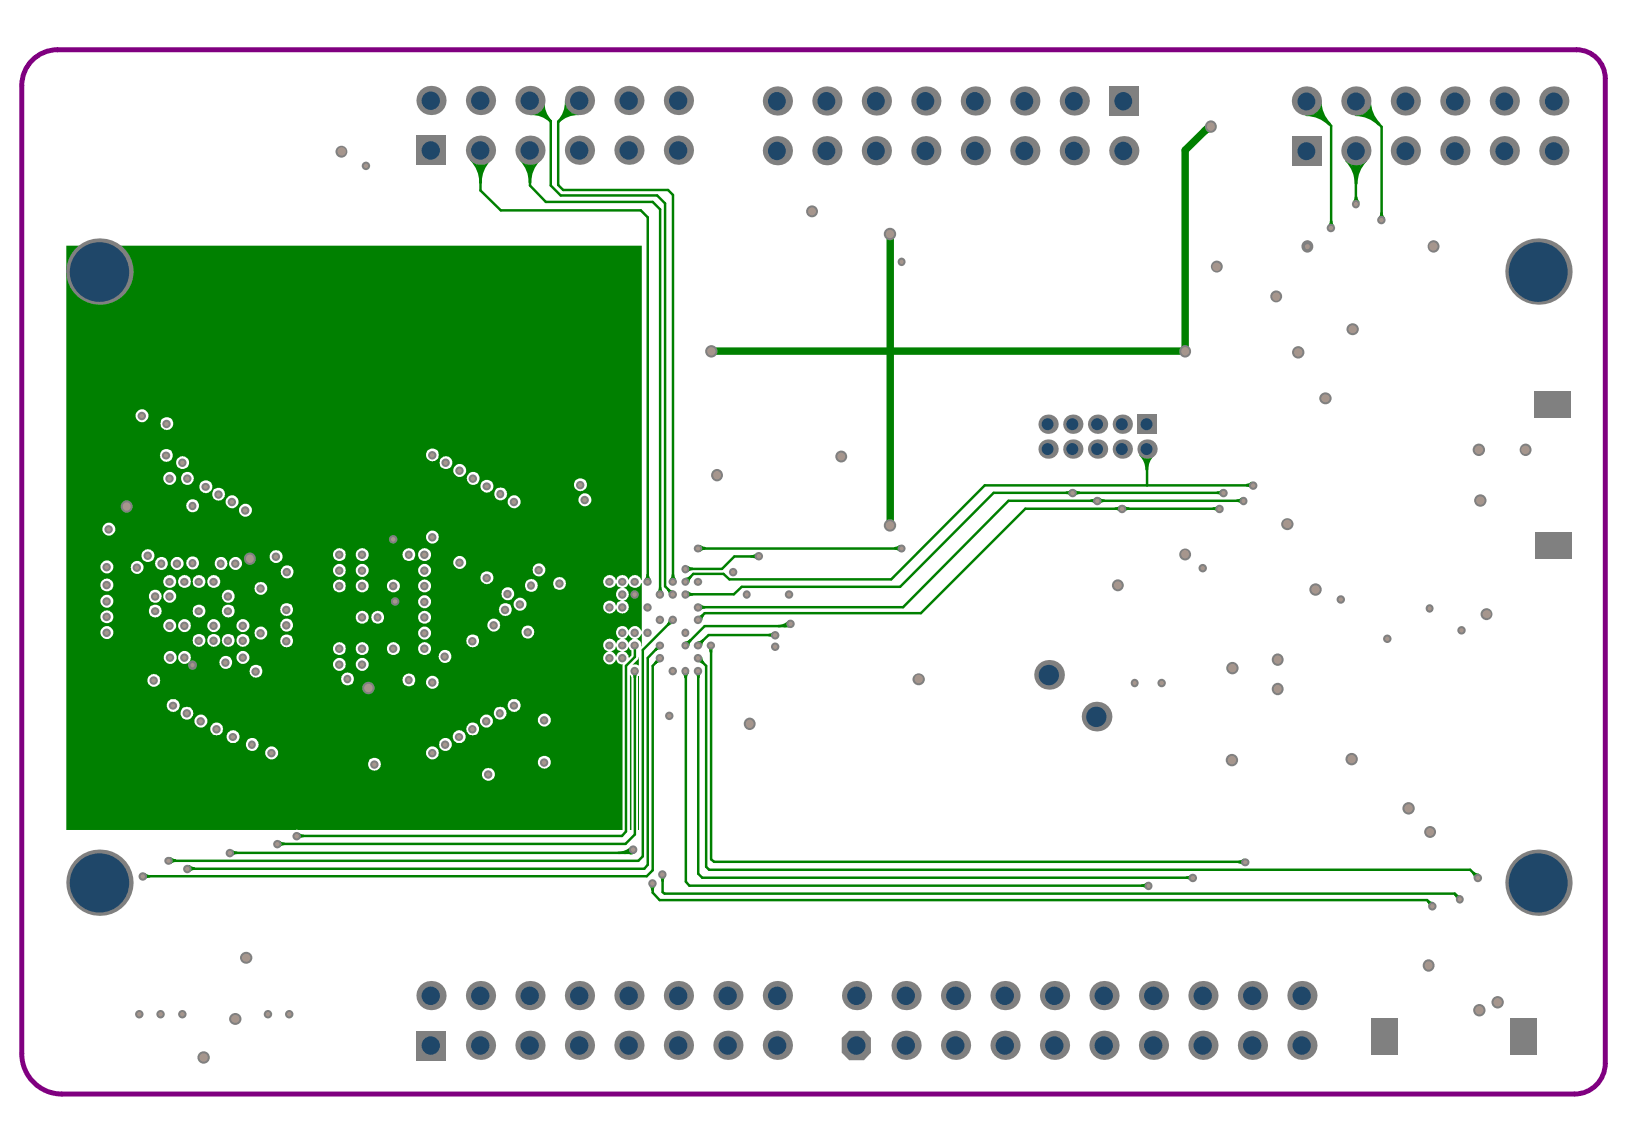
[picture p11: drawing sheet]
<svg xmlns="http://www.w3.org/2000/svg" width="289mm" height="202mm" viewBox="0 0 289 202" stroke-linecap="round" stroke-linejoin="round" font-family="sans-serif">
<path d="M5.7 10.6a6.3 6.3 0 0 1 4.4-1.8h268a5.1 5.1 0 0 1 5.1 5.1v173.6a5.4 5.4 0 0 1-5.5 5.5h-266.8a7.1 7.1 0 0 1-7.1-7.1v-170.8a6.3 6.3 0 0 1 1.9-4.5zM271.9 70.1h4.1v2.4h-4.1zM271.9 95h4.1v2.4h-4.1zM242.9 180.7h2.5v4.1h-2.5zM267.7 180.7h2.4v4.1h-2.4z" fill="none" stroke="#800080" stroke-width=".87"/>
<g fill="#a6968d">
<circle cx="234.8" cy="40.2" r=".39"/>
<circle cx="243.7" cy="38.8" r=".39"/>
<circle cx="61.3" cy="119.8" r=".37"/>
<circle cx="65" cy="121.4" r=".74"/>
<circle cx="45.1" cy="118.5" r=".39"/>
<circle cx="22.3" cy="89.4" r=".72"/>
<circle cx="33.9" cy="89.3" r=".37"/>
<circle cx="33" cy="84.4" r=".39"/>
<circle cx="36.3" cy="85.9" r=".37"/>
<circle cx="60.3" cy="26.7" r=".74"/>
<circle cx="64.5" cy="29.3" r=".39"/>
<circle cx="213.6" cy="22.3" r=".72"/>
<circle cx="239.1" cy="36" r=".37"/>
<circle cx="40.5" cy="150.5" r=".39"/>
<circle cx="29.7" cy="151.8" r=".37"/>
<circle cx="33" cy="153.3" r=".39"/>
<circle cx="157" cy="41.3" r=".74"/>
<circle cx="159" cy="46.2" r=".37"/>
<circle cx="126.5" cy="83.8" r=".72"/>
<circle cx="148.4" cy="80.5" r=".7"/>
<circle cx="162" cy="119.8" r=".74"/>
<circle cx="260.9" cy="79.3" r=".74"/>
<circle cx="214.6" cy="47.1" r=".74"/>
<circle cx="230.6" cy="43.5" r=".44"/>
<circle cx="225.1" cy="52.3" r=".72"/>
<circle cx="252.8" cy="43.5" r=".74"/>
<circle cx="269.1" cy="79.3" r=".74"/>
<circle cx="69.7" cy="106.1" r=".39"/>
<circle cx="157" cy="92.7" r=".74"/>
<circle cx="111.9" cy="104.9" r=".39"/>
<circle cx="123.1" cy="102.6" r=".37"/>
<circle cx="136.7" cy="114.1" r=".39"/>
<circle cx="118.7" cy="118.4" r=".39"/>
<circle cx="114.2" cy="107.1" r=".39"/>
<circle cx="136.7" cy="112.1" r=".39"/>
<circle cx="69.3" cy="95.1" r=".39"/>
<circle cx="69.3" cy="103.4" r=".39"/>
<circle cx="69.3" cy="114.4" r=".39"/>
<circle cx="33.9" cy="117.3" r=".37"/>
<circle cx="44.1" cy="98.6" r=".72"/>
<circle cx="33.9" cy="99.3" r=".37"/>
<circle cx="129.3" cy="100.9" r=".39"/>
<circle cx="120.9" cy="111.6" r=".37"/>
<circle cx="123.1" cy="113.9" r=".37"/>
<circle cx="125.4" cy="113.9" r=".37"/>
<circle cx="123.1" cy="109.3" r=".39"/>
<circle cx="111.9" cy="111.6" r=".39"/>
<circle cx="114.2" cy="111.6" r=".39"/>
<circle cx="209" cy="62" r=".72"/>
<circle cx="118.1" cy="126.3" r=".39"/>
<circle cx="200.1" cy="120.5" r=".37"/>
<circle cx="204.9" cy="120.5" r=".39"/>
<circle cx="109.8" cy="102.6" r=".37"/>
<circle cx="107.5" cy="102.6" r=".37"/>
<circle cx="107.5" cy="107.1" r=".39"/>
<circle cx="123.1" cy="118.4" r=".39"/>
<circle cx="120.9" cy="118.4" r=".37"/>
<circle cx="116.4" cy="116.1" r=".39"/>
<circle cx="123.1" cy="116.1" r=".39"/>
<circle cx="120.9" cy="113.9" r=".35"/>
<circle cx="116.4" cy="113.9" r=".37"/>
<circle cx="118.7" cy="109.3" r=".39"/>
<circle cx="116.4" cy="109.3" r=".39"/>
<circle cx="123.1" cy="107.1" r=".39"/>
<circle cx="120.9" cy="104.9" r=".37"/>
<circle cx="118.7" cy="104.9" r=".39"/>
<circle cx="116.4" cy="104.9" r=".39"/>
<circle cx="120.9" cy="102.6" r=".35"/>
<circle cx="118.7" cy="102.6" r=".37"/>
<circle cx="114.2" cy="102.6" r=".37"/>
<circle cx="111.9" cy="113.8" r=".39"/>
<circle cx="109.8" cy="104.9" r=".39"/>
<circle cx="112" cy="102.6" r=".37"/>
<circle cx="109.8" cy="107.1" r=".39"/>
<circle cx="107.5" cy="113.9" r=".37"/>
<circle cx="109.8" cy="111.6" r=".39"/>
<circle cx="109.8" cy="113.8" r=".39"/>
<circle cx="74.8" cy="114.4" r=".39"/>
<circle cx="74.8" cy="111.7" r=".39"/>
<circle cx="74.8" cy="108.9" r=".39"/>
<circle cx="74.8" cy="106.2" r=".39"/>
<circle cx="74.8" cy="103.4" r=".39"/>
<circle cx="74.8" cy="100.7" r=".39"/>
<circle cx="74.8" cy="97.9" r=".39"/>
<circle cx="87.1" cy="110.3" r=".39"/>
<circle cx="93.6" cy="103.3" r=".37"/>
<circle cx="98.7" cy="102.9" r=".39"/>
<circle cx="76.2" cy="80.3" r=".39"/>
<circle cx="63.8" cy="117.2" r=".39"/>
<circle cx="63.8" cy="114.4" r=".39"/>
<circle cx="63.8" cy="108.9" r=".39"/>
<circle cx="63.8" cy="103.4" r=".39"/>
<circle cx="63.8" cy="100.7" r=".39"/>
<circle cx="59.8" cy="100.7" r=".39"/>
<circle cx="59.8" cy="103.4" r=".39"/>
<circle cx="59.8" cy="114.4" r=".39"/>
<circle cx="59.8" cy="117.2" r=".39"/>
<circle cx="46" cy="111.7" r=".39"/>
<circle cx="42.8" cy="110.4" r=".39"/>
<circle cx="40.2" cy="105.2" r=".39"/>
<circle cx="40.2" cy="107.8" r=".37"/>
<circle cx="37.7" cy="110.4" r=".39"/>
<circle cx="66.6" cy="108.9" r=".37"/>
<circle cx="63.8" cy="97.9" r=".39"/>
<circle cx="59.8" cy="97.9" r=".39"/>
<circle cx="27.4" cy="105.2" r=".39"/>
<circle cx="27.4" cy="107.8" r=".37"/>
<circle cx="29.9" cy="105.2" r=".39"/>
<circle cx="37.7" cy="102.6" r=".37"/>
<circle cx="35.1" cy="102.6" r=".37"/>
<circle cx="32.5" cy="102.6" r=".37"/>
<circle cx="29.9" cy="102.6" r=".37"/>
<circle cx="29.9" cy="84.4" r=".39"/>
<circle cx="31.2" cy="99.4" r=".39"/>
<circle cx="32.2" cy="81.6" r=".39"/>
<circle cx="28.4" cy="99.4" r=".37"/>
<circle cx="29.3" cy="80.4" r=".37"/>
<circle cx="25" cy="73.4" r=".39"/>
<circle cx="29.9" cy="110.4" r=".39"/>
<circle cx="32.5" cy="110.4" r=".39"/>
<circle cx="35.1" cy="107.8" r=".37"/>
<circle cx="42.8" cy="116" r=".39"/>
<circle cx="40.2" cy="113" r=".39"/>
<circle cx="37.7" cy="113" r=".39"/>
<circle cx="35" cy="113" r=".39"/>
<circle cx="32.5" cy="116" r=".39"/>
<circle cx="72.1" cy="120" r=".37"/>
<circle cx="72.1" cy="97.9" r=".37"/>
<circle cx="46" cy="103.8" r=".39"/>
<circle cx="120.9" cy="100.4" r=".37"/>
<circle cx="133.9" cy="98.1" r=".39"/>
<circle cx="123.1" cy="96.8" r=".37"/>
<circle cx="131.7" cy="104.9" r=".37"/>
<circle cx="139.2" cy="104.9" r=".39"/>
<circle cx="50.5" cy="110.3" r=".39"/>
<circle cx="50.5" cy="107.6" r=".39"/>
<circle cx="50.5" cy="113.1" r=".39"/>
<circle cx="19.2" cy="93.4" r=".39"/>
<circle cx="41.5" cy="99.4" r=".39"/>
<circle cx="38.9" cy="99.4" r=".37"/>
<circle cx="139.4" cy="110" r=".39"/>
<circle cx="189.2" cy="87" r=".39"/>
<circle cx="193.6" cy="88.4" r=".39"/>
<circle cx="197.9" cy="89.8" r=".39"/>
<circle cx="221" cy="85.7" r=".39"/>
<circle cx="219.3" cy="88.4" r=".37"/>
<circle cx="215.8" cy="87" r=".39"/>
<circle cx="215.1" cy="89.8" r=".39"/>
<circle cx="244.7" cy="112.7" r=".39"/>
<circle cx="225.4" cy="121.5" r=".72"/>
<circle cx="225.4" cy="116.4" r=".72"/>
<circle cx="257.8" cy="111.2" r=".39"/>
<circle cx="252.3" cy="146.8" r=".7"/>
<circle cx="209" cy="97.8" r=".72"/>
<circle cx="236.5" cy="105.7" r=".39"/>
<circle cx="232" cy="104" r=".74"/>
<circle cx="227.1" cy="92.4" r=".74"/>
<circle cx="212.1" cy="100.2" r=".39"/>
<circle cx="197.2" cy="103.2" r=".7"/>
<circle cx="217.4" cy="117.9" r=".74"/>
<circle cx="252.1" cy="107.3" r=".37"/>
<circle cx="248.5" cy="142.6" r=".74"/>
<circle cx="262.3" cy="108.3" r=".73"/>
<circle cx="217.3" cy="134.1" r=".74"/>
<circle cx="238.4" cy="133.9" r=".74"/>
<circle cx="25.2" cy="154.6" r=".39"/>
<circle cx="52.3" cy="147.5" r=".39"/>
<circle cx="48.9" cy="148.9" r=".39"/>
<circle cx="32.2" cy="178.9" r=".39"/>
<circle cx="28.3" cy="178.9" r=".39"/>
<circle cx="24.6" cy="178.9" r=".39"/>
<circle cx="47.3" cy="178.9" r=".39"/>
<circle cx="51" cy="178.9" r=".39"/>
<circle cx="219.7" cy="152.1" r=".37"/>
<circle cx="210.4" cy="154.9" r=".39"/>
<circle cx="257.5" cy="158.6" r=".37"/>
<circle cx="252.6" cy="159.9" r=".39"/>
<circle cx="260.7" cy="154.9" r=".39"/>
<circle cx="35.9" cy="186.5" r=".74"/>
<circle cx="252" cy="170.3" r=".72"/>
<circle cx="260.9" cy="178.2" r=".74"/>
<circle cx="238.6" cy="58.1" r=".73"/>
<circle cx="143.2" cy="37.3" r=".7"/>
<circle cx="43.4" cy="168.9" r=".73"/>
<circle cx="41.5" cy="179.7" r=".73"/>
<circle cx="132.2" cy="127.7" r=".72"/>
<circle cx="233.8" cy="70.3" r=".73"/>
<circle cx="229" cy="62.2" r=".74"/>
<circle cx="30" cy="116" r=".39"/>
<circle cx="76.2" cy="120.4" r=".39"/>
<circle cx="90.7" cy="124.5" r=".37"/>
<circle cx="88.1" cy="125.8" r=".37"/>
<circle cx="76.2" cy="132.8" r=".39"/>
<circle cx="78.5" cy="131.4" r=".39"/>
<circle cx="78.4" cy="115.8" r=".39"/>
<circle cx="81" cy="130" r=".37"/>
<circle cx="83.3" cy="128.6" r=".39"/>
<circle cx="85.8" cy="127.2" r=".39"/>
<circle cx="83.3" cy="113.1" r=".39"/>
<circle cx="76.2" cy="94.8" r=".39"/>
<circle cx="78.6" cy="81.6" r=".39"/>
<circle cx="81" cy="83" r=".39"/>
<circle cx="81" cy="99.3" r=".39"/>
<circle cx="83.4" cy="84.4" r=".39"/>
<circle cx="90.6" cy="88.6" r=".39"/>
<circle cx="88.2" cy="87.1" r=".37"/>
<circle cx="89.5" cy="104.8" r=".39"/>
<circle cx="89.1" cy="107.6" r=".39"/>
<circle cx="95" cy="100.6" r=".39"/>
<circle cx="85.9" cy="85.8" r=".37"/>
<circle cx="85.8" cy="102" r=".39"/>
<circle cx="102.3" cy="85.6" r=".39"/>
<circle cx="43.2" cy="90" r=".39"/>
<circle cx="40.9" cy="88.6" r=".39"/>
<circle cx="38.5" cy="87.2" r=".39"/>
<circle cx="18.8" cy="111.6" r=".39"/>
<circle cx="18.8" cy="108.8" r=".39"/>
<circle cx="18.8" cy="106.1" r=".39"/>
<circle cx="18.8" cy="103.2" r=".39"/>
<circle cx="29.4" cy="74.8" r=".39"/>
<circle cx="48.7" cy="98.2" r=".39"/>
<circle cx="50.6" cy="100.9" r=".39"/>
<circle cx="47.9" cy="132.8" r=".39"/>
<circle cx="44.4" cy="131.4" r=".37"/>
<circle cx="41.1" cy="130" r=".37"/>
<circle cx="30.5" cy="124.5" r=".37"/>
<circle cx="32.9" cy="125.8" r=".39"/>
<circle cx="35.4" cy="127.2" r=".39"/>
<circle cx="39.8" cy="116.9" r=".39"/>
<circle cx="38.2" cy="128.6" r=".39"/>
<circle cx="26.1" cy="98" r=".39"/>
<circle cx="18.8" cy="100" r=".39"/>
<circle cx="24.1" cy="100.1" r=".39"/>
<circle cx="103.1" cy="88.2" r=".39"/>
<circle cx="91.7" cy="106.6" r=".39"/>
<circle cx="27.1" cy="120" r=".39"/>
<circle cx="107.5" cy="116.1" r=".39"/>
<circle cx="109.8" cy="116.1" r=".39"/>
<circle cx="111.9" cy="118.4" r=".39"/>
<circle cx="86.1" cy="136.6" r=".39"/>
<circle cx="93.1" cy="111.5" r=".39"/>
<circle cx="42.8" cy="113" r=".39"/>
<circle cx="66" cy="134.9" r=".39"/>
<circle cx="96" cy="134.5" r=".39"/>
<circle cx="96" cy="127.1" r=".39"/>
<circle cx="116.8" cy="154.3" r=".39"/>
<circle cx="115.1" cy="155.8" r=".39"/>
<circle cx="111.7" cy="149.9" r=".39"/>
<circle cx="261.1" cy="88.3" r=".74"/>
<circle cx="264.2" cy="176.8" r=".74"/>
<circle cx="202.6" cy="156.3" r=".37"/>
<circle cx="125.5" cy="62" r=".74"/>
<circle cx="159" cy="96.8" r=".35"/>
</g>
<g fill="#008000">
<path d="M110.9 114l.1 .5 .4 .2v.9l-.5 .5v-.5l-.3-.3-.6-.4 .6-.3z"/>
<path d="M112.7 114.7v2.7l-.5-.2-.6 .1 1-1.1z"/>
<path d="M110.9 111.8l.1 .4 .4 .3 .4 .2h-.2l-.4 .3-.3 .6v-.3l-.3-.3-.4-.3h-.2l.6-.3 .3-.4z"/>
<path d="M113.1 111.8v2.2a1.07 1.07 0 0 0-.9-1.3l.4-.2 .3-.3z"/>
<path d="M111.1 119l.3 .5v26.9h-.3z"/>
<path d="M112.7 119.3v27.1z"/>
<path d="M108.7 113.9a.9 .9 0 0 0 .9 1l-.7 .4-.2 .6-.4-.6-.6-.4a1.05 1.05 0 0 0 1-1z"/>
<path d="M11.7 43.3h101.5l-.1 59.1a1.15 1.15 0 0 0-1.1-1 1.15 1.15 0 0 0-1.1 1 1.1 1.1 0 0 0-1.1-1 1.1 1.1 0 0 0-1.1 1 1.15 1.15 0 0 0-1.8-.8 1.15 1.15 0 0 0 0 1.9 1.15 1.15 0 0 0 1.8-.7l.1 .2a.91 .91 0 0 0 .8 .7 1.16 1.16 0 0 0-.9 1.1 1.16 1.16 0 0 0 .9 1.2 .9 .9 0 0 0-.9 .9 1.15 1.15 0 0 0-1.7-.8 1.15 1.15 0 0 0-.3 1.8 1.15 1.15 0 0 0 1.9-.4l.1-.2a1.14 1.14 0 0 0 1.9 .6 1.14 1.14 0 0 0-.6-1.9 1.16 1.16 0 0 0 .9-1.2 1.16 1.16 0 0 0-.9-1.1l.6-.3 .3-.6a1.17 1.17 0 0 0 1.1 .9 1.17 1.17 0 0 0 1.1-.9v8.6a1.15 1.15 0 0 0-1.1-1 1.15 1.15 0 0 0-1.1 1 1.13 1.13 0 0 0-1.9-.7 1.13 1.13 0 0 0 .4 1.9l.1 .1-.6 .3-.2 .6a1.14 1.14 0 0 0-2-.6 1.14 1.14 0 0 0 .7 1.9 1.14 1.14 0 0 0-.7 1.9 1.14 1.14 0 0 0 2-.6 1.07 1.07 0 0 0 1.2 1l-.1 29.2h-98.1zM23.9 73.3a1.15 1.15 0 0 0 2.3 0 1.15 1.15 0 0 0-2.3 0zM28.3 74.7a1.15 1.15 0 0 0 2.3 0 1.15 1.15 0 0 0-2.3 0zM75.2 80.3a1.14 1.14 0 0 0 2.2 0 1.14 1.14 0 0 0-2.2 0zM28.5 79.5a1.14 1.14 0 0 0 .3 1.8 1.14 1.14 0 0 0 1.7-.8 1.15 1.15 0 0 0-.6-1.2 1.15 1.15 0 0 0-1.4 .2zM77.5 81.6a1.16 1.16 0 0 0 2.3 0 1.16 1.16 0 0 0-2.3 0zM31.4 80.8a1.12 1.12 0 0 0 .2 1.8 1.12 1.12 0 0 0 1.7-.8 1.12 1.12 0 0 0-1.4-1.3zM80 83a1.14 1.14 0 0 0 2.2 0 1.14 1.14 0 0 0-2.2 0zM82.3 84.4a1.15 1.15 0 0 0 2.3 0 1.15 1.15 0 0 0-2.3 0zM31.9 84.4a1.15 1.15 0 0 0 2.3 0 1.15 1.15 0 0 0-2.3 0zM28.8 84.4a1.15 1.15 0 0 0 2.3 0 1.15 1.15 0 0 0-2.3 0zM101.2 85.5a1.15 1.15 0 0 0 2.3 0 1.15 1.15 0 0 0-2.3 0zM84.8 85.8a1.14 1.14 0 0 0 2.2 0 1.14 1.14 0 0 0-2.2 0zM35.2 85.9a1.15 1.15 0 0 0 2.3 0 1.15 1.15 0 0 0-2.3 0zM87.2 87.1a1.15 1.15 0 0 0 2.3 0 1.15 1.15 0 0 0-2.3 0zM37.4 87.2a1.15 1.15 0 0 0 2.3 0 1.15 1.15 0 0 0-2.3 0zM102 88.2a1.15 1.15 0 0 0 2.3 0 1.15 1.15 0 0 0-2.3 0zM89.6 88.5a1.14 1.14 0 0 0 2.2 0 1.14 1.14 0 0 0-2.2 0zM39.8 88.5a1.15 1.15 0 0 0 2.3 0 1.15 1.15 0 0 0-2.3 0zM32.8 89.2a1.15 1.15 0 0 0 2.3 0 1.15 1.15 0 0 0-2.3 0zM42.2 90a1.14 1.14 0 0 0 2.2 0 1.14 1.14 0 0 0-2.2 0zM18.1 93.3a1.14 1.14 0 0 0 2.2 0 1.14 1.14 0 0 0-2.2 0zM75.2 94.7a1.14 1.14 0 0 0 2.2 0 1.14 1.14 0 0 0-2.2 0zM74.1 97a1.12 1.12 0 0 0 .2 1.8 1.12 1.12 0 0 0 1.7-.8 1.12 1.12 0 0 0-1.4-1.2zM71 97.8a1.16 1.16 0 0 0 2.3 0 1.16 1.16 0 0 0-2.3 0zM63.1 97a1.12 1.12 0 0 0 .2 1.8 1.12 1.12 0 0 0 1.7-.8 1.12 1.12 0 0 0-1.4-1.2zM59.1 97a1.13 1.13 0 0 0 .4 1.9 1.13 1.13 0 0 0 1.5-1.1 1.12 1.12 0 0 0-.7-1 1.12 1.12 0 0 0-1.2 .2zM25.3 97.2a1.12 1.12 0 0 0 .2 1.8 1.12 1.12 0 0 0 1.7-.8 1.12 1.12 0 0 0-1.4-1.3zM47.6 98.2a1.16 1.16 0 0 0 2.3 0 1.16 1.16 0 0 0-2.3 0zM80 99.2a1.14 1.14 0 0 0 2.2 0 1.14 1.14 0 0 0-2.2 0zM32.8 99.3a1.15 1.15 0 0 0 2.3 0 1.15 1.15 0 0 0-2.3 0zM40.4 99.4a1.15 1.15 0 0 0 2.3 0 1.15 1.15 0 0 0-2.3 0zM37.9 99.4a1.11 1.11 0 0 0 2.2 0 1.11 1.11 0 0 0-2.2 0zM30.1 99.4a1.15 1.15 0 0 0 2.3 0 1.15 1.15 0 0 0-2.3 0zM27.3 99.4a1.15 1.15 0 0 0 2.3 0 1.15 1.15 0 0 0-2.3 0zM17.7 100a1.15 1.15 0 0 0 2.3 0 1.15 1.15 0 0 0-2.3 0zM23 100.1a1.15 1.15 0 0 0 2.3 0 1.15 1.15 0 0 0-2.3 0zM93.9 100.5a1.15 1.15 0 0 0 2.3 0 1.15 1.15 0 0 0-2.3 0zM73.8 100.6a1.14 1.14 0 0 0 2.2 0 1.14 1.14 0 0 0-2.2 0zM62.8 100.6a1.14 1.14 0 0 0 2.2 0 1.14 1.14 0 0 0-2.2 0zM58.7 100.6a1.15 1.15 0 0 0 2.3 0 1.15 1.15 0 0 0-2.3 0zM49.5 100.9a1.15 1.15 0 0 0 2.3 0 1.15 1.15 0 0 0-2.3 0zM84.8 101.9a1.14 1.14 0 0 0 2.2 0 1.14 1.14 0 0 0-2.2 0zM36.9 101.8a1.12 1.12 0 0 0 .2 1.8 1.12 1.12 0 0 0 1.7-.9 1.12 1.12 0 0 0-1.4-1.2zM34.3 101.8a1.11 1.11 0 0 0 .2 1.7 1.13 1.13 0 0 0 1.5-.3 1.13 1.13 0 0 0-.2-1.5 1.13 1.13 0 0 0-1.5 .1zM31.8 101.8a1.13 1.13 0 0 0 .3 1.8 1.13 1.13 0 0 0 1.6-1.1 1.12 1.12 0 0 0-.7-1 1.12 1.12 0 0 0-1.2 .3zM29.2 101.8a1.13 1.13 0 0 0 0 1.7 1.13 1.13 0 0 0 1.7-.4 1.13 1.13 0 0 0-.7-1.6h-.7zM97.8 102.1a1.16 1.16 0 0 0 0 1.5 1.16 1.16 0 0 0 1.5 .3 1.15 1.15 0 0 0 .2-1.7 1.15 1.15 0 0 0-1.7-.1zM18.1 102.4a1.13 1.13 0 0 0 .1 1.7 1.13 1.13 0 0 0 1.7-.4 1.13 1.13 0 0 0-.8-1.6h-.7zM92.9 102.5a1.16 1.16 0 0 0-.1 1.5 1.16 1.16 0 0 0 1.6 .2 1.15 1.15 0 0 0 .1-1.7 1.15 1.15 0 0 0-1.6 0zM74.1 102.5a1.12 1.12 0 0 0 .2 1.9 1.12 1.12 0 0 0 1.7-.9 1.12 1.12 0 0 0-1.4-1.2zM68.6 102.5a1.12 1.12 0 0 0 .2 1.9 1.12 1.12 0 0 0 1.7-.9 1.12 1.12 0 0 0-1.4-1.2zM63.1 102.5a1.12 1.12 0 0 0 .2 1.9 1.12 1.12 0 0 0 1.7-.9 1.12 1.12 0 0 0-1.4-1.2zM59.1 102.5a1.13 1.13 0 0 0 .4 1.9 1.13 1.13 0 0 0 1.5-1.1 1.12 1.12 0 0 0-.7-1 1.12 1.12 0 0 0-1.2 .2zM44.9 103.8a1.14 1.14 0 0 0 2.2 0 1.14 1.14 0 0 0-2.2 0zM88.4 104.7a1.15 1.15 0 0 0 2.3 0 1.15 1.15 0 0 0-2.3 0zM39.1 105.2a1.15 1.15 0 0 0 2.3 0 1.15 1.15 0 0 0-2.3 0zM28.8 105.2a1.15 1.15 0 0 0 2.3 0 1.15 1.15 0 0 0-2.3 0zM26.3 105.1a1.11 1.11 0 0 0 2.2 0 1.11 1.11 0 0 0-2.2 0zM17.7 106a1.15 1.15 0 0 0 2.3 0 1.15 1.15 0 0 0-2.3 0zM73.8 106.1a1.14 1.14 0 0 0 2.2 0 1.14 1.14 0 0 0-2.2 0zM90.6 106.6a1.15 1.15 0 0 0 2.3 0 1.15 1.15 0 0 0-2.3 0zM88.3 106.7a1.14 1.14 0 0 0 .3 1.8 1.14 1.14 0 0 0 1.7-.8 1.15 1.15 0 0 0-.6-1.2 1.15 1.15 0 0 0-1.4 .2zM49.8 106.7a1.14 1.14 0 0 0 .2 1.8 1.14 1.14 0 0 0 1.7-.8 1.15 1.15 0 0 0-.6-1.2 1.15 1.15 0 0 0-1.3 .2zM39.5 106.9a1.14 1.14 0 0 0 .2 1.8 1.14 1.14 0 0 0 1.7-.7 1.15 1.15 0 0 0-.6-1.2 1.15 1.15 0 0 0-1.3 .1zM34 107.8a1.14 1.14 0 0 0 2.2 0 1.14 1.14 0 0 0-2.2 0zM26.3 107.8a1.11 1.11 0 0 0 2.2 0 1.11 1.11 0 0 0-2.2 0zM18.1 108a1.13 1.13 0 0 0 .1 1.7 1.13 1.13 0 0 0 1.7-.4 1.13 1.13 0 0 0-.8-1.6h-.7zM74.1 108.1a1.12 1.12 0 0 0 .2 1.8 1.12 1.12 0 0 0 1.7-.8 1.12 1.12 0 0 0-1.4-1.3zM65.5 108.9a1.16 1.16 0 0 0 2.3 0 1.16 1.16 0 0 0-2.3 0zM63.1 108.1a1.12 1.12 0 0 0 .2 1.8 1.12 1.12 0 0 0 1.7-.8 1.12 1.12 0 0 0-1.4-1.3zM86 110.3a1.15 1.15 0 0 0 2.3 0 1.15 1.15 0 0 0-2.3 0zM49.4 110.3a1.15 1.15 0 0 0 2.3 0 1.15 1.15 0 0 0-2.3 0zM41.7 110.3a1.15 1.15 0 0 0 2.3 0 1.15 1.15 0 0 0-2.3 0zM36.6 110.3a1.14 1.14 0 0 0 2.2 0 1.14 1.14 0 0 0-2.2 0zM31.4 110.3a1.15 1.15 0 0 0 2.3 0 1.15 1.15 0 0 0-2.3 0zM28.8 110.3a1.15 1.15 0 0 0 2.3 0 1.15 1.15 0 0 0-2.3 0zM92 111.5a1.11 1.11 0 0 0 2.2 0 1.11 1.11 0 0 0-2.2 0zM17.7 111.6a1.15 1.15 0 0 0 2.3 0 1.15 1.15 0 0 0-2.3 0zM44.9 111.7a1.14 1.14 0 0 0 2.2 0 1.14 1.14 0 0 0-2.2 0zM73.8 111.7a1.14 1.14 0 0 0 2.2 0 1.14 1.14 0 0 0-2.2 0zM41.7 113a1.15 1.15 0 0 0 2.3 0 1.15 1.15 0 0 0-2.3 0zM39.5 112.1a1.14 1.14 0 0 0 .2 1.8 1.14 1.14 0 0 0 1.7-.7 1.15 1.15 0 0 0-.6-1.3 1.15 1.15 0 0 0-1.3 .2zM36.6 113a1.14 1.14 0 0 0 2.2 0 1.14 1.14 0 0 0-2.2 0zM34 113a1.14 1.14 0 0 0 2.2 0 1.14 1.14 0 0 0-2.2 0zM82.6 112.2a1.14 1.14 0 0 0 .2 1.8 1.14 1.14 0 0 0 1.7-.8 1.15 1.15 0 0 0-.6-1.2 1.15 1.15 0 0 0-1.3 .2zM49.8 112.2a1.14 1.14 0 0 0 .2 1.8 1.14 1.14 0 0 0 1.7-.8 1.15 1.15 0 0 0-.6-1.2 1.15 1.15 0 0 0-1.3 .2zM74.1 113.6a1.12 1.12 0 0 0 .2 1.8 1.12 1.12 0 0 0 1.7-.8 1.12 1.12 0 0 0-1.4-1.3zM68.6 113.6a1.12 1.12 0 0 0 .2 1.8 1.12 1.12 0 0 0 1.7-.8 1.12 1.12 0 0 0-1.4-1.3zM63.1 113.6a1.12 1.12 0 0 0 .2 1.8 1.12 1.12 0 0 0 1.7-.8 1.12 1.12 0 0 0-1.4-1.3zM59.1 113.6a1.13 1.13 0 0 0 .4 1.8 1.13 1.13 0 0 0 1.5-1 1.12 1.12 0 0 0-.7-1.1 1.12 1.12 0 0 0-1.2 .3zM77.3 115.8a1.15 1.15 0 0 0 2.3 0 1.15 1.15 0 0 0-2.3 0zM28.9 116a1.15 1.15 0 0 0 2.3 0 1.15 1.15 0 0 0-2.3 0zM41.7 116a1.15 1.15 0 0 0 2.3 0 1.15 1.15 0 0 0-2.3 0zM31.4 116a1.15 1.15 0 0 0 2.3 0 1.15 1.15 0 0 0-2.3 0zM38.7 116.8a1.14 1.14 0 0 0 2.2 0 1.14 1.14 0 0 0-2.2 0zM62.8 117.2a1.14 1.14 0 0 0 2.2 0 1.14 1.14 0 0 0-2.2 0zM58.7 117.2a1.15 1.15 0 0 0 2.3 0 1.15 1.15 0 0 0-2.3 0zM44.3 117.5a1.14 1.14 0 0 0 .3 1.8 1.14 1.14 0 0 0 1.7-.7 1.15 1.15 0 0 0-.6-1.2 1.15 1.15 0 0 0-1.4 .1zM60.1 119.8a1.2 1.2 0 0 0 2.4 0 1.2 1.2 0 0 0-2.4 0zM71 119.9a1.16 1.16 0 0 0 2.3 0 1.16 1.16 0 0 0-2.3 0zM26.4 119.2a1.13 1.13 0 0 0 .3 1.9 1.13 1.13 0 0 0 1.6-1.1 1.12 1.12 0 0 0-.7-1.1 1.12 1.12 0 0 0-1.2 .3zM75.2 120.3a1.14 1.14 0 0 0 2.2 0 1.14 1.14 0 0 0-2.2 0zM89.9 123.6a1.13 1.13 0 0 0 .1 1.7 1.13 1.13 0 0 0 1.7-.4 1.13 1.13 0 0 0-.7-1.6h-.3a.69 .69 0 0 0-.8 .3zM29.8 123.6a1.13 1.13 0 0 0 .1 1.7 1.13 1.13 0 0 0 1.7-.4 1.13 1.13 0 0 0-.8-1.6h-.3a.69 .69 0 0 0-.7 .3zM87.1 125.8a1.11 1.11 0 0 0 2.2 0 1.11 1.11 0 0 0-2.2 0zM31.8 125.8a1.15 1.15 0 0 0 2.3 0 1.15 1.15 0 0 0-2.3 0zM94.9 127a1.15 1.15 0 0 0 2.3 0 1.15 1.15 0 0 0-2.3 0zM84.7 127.2a1.14 1.14 0 0 0 2.2 0 1.14 1.14 0 0 0-2.2 0zM34.3 127.2a1.15 1.15 0 0 0 2.3 0 1.15 1.15 0 0 0-2.3 0zM82.2 128.6a1.15 1.15 0 0 0 2.3 0 1.15 1.15 0 0 0-2.3 0zM37.1 128.6a1.15 1.15 0 0 0 2.3 0 1.15 1.15 0 0 0-2.3 0zM80.2 129.1a1.12 1.12 0 0 0 .1 1.8 1.12 1.12 0 0 0 1.7-.5 1.12 1.12 0 0 0-.8-1.5h-.6zM40.3 129.1a1.13 1.13 0 0 0 .1 1.8 1.13 1.13 0 0 0 1.7-.5 1.13 1.13 0 0 0-.7-1.5h-.7zM77.4 131.3a1.15 1.15 0 0 0 2.3 0 1.15 1.15 0 0 0-2.3 0zM43.4 131.3a1.11 1.11 0 0 0 2.2 0 1.11 1.11 0 0 0-2.2 0zM75.2 132.8a1.14 1.14 0 0 0 2.2 0 1.14 1.14 0 0 0-2.2 0zM46.8 132.8a1.15 1.15 0 0 0 2.3 0 1.15 1.15 0 0 0-2.3 0zM94.9 134.5a1.15 1.15 0 0 0 2.3 0 1.15 1.15 0 0 0-2.3 0zM64.9 134.8a1.15 1.15 0 0 0 2.3 0 1.15 1.15 0 0 0-2.3 0zM85 136.6a1.16 1.16 0 0 0 2.3 0 1.16 1.16 0 0 0-2.3 0z"/>
</g>
<g fill="none" stroke="#008000" stroke-width=".44">
<path d="M93.5 17.7l3.6 3.7v11.3l1.8 1.8h17l1.4 1.4v67.5l1.4 1.4M93.6 19.2a2.87 2.87 0 0 1 2.2 .9M93.6 19.7a3.7 3.7 0 0 1 2.8 1M94.9 17.9a2.9 2.9 0 0 0 .8 2.2M95.4 17.8a3.7 3.7 0 0 0 1.1 2.9M95.8 17.9a4.6 4.6 0 0 0 1.4 3.5M99.8 17.8a4.8 4.8 0 0 1-1.4 3.7M100.3 17.8a4 4 0 0 1-1.2 3M100.7 17.8a3.1 3.1 0 0 1-.9 2.4M102.1 19.2a3 3 0 0 0-2.3 .9M102.1 19.7a3.9 3.9 0 0 0-2.9 1.1M102.2 17.7l-3.7 3.8"/>
<path d="M230.4 19.3l1.4 .3 1.2 .8M230.4 19.8a4.6 4.6 0 0 1 3.3 1.4M230.4 17.8l4.4 4.4v18.2M232 17.8l.3 1.4 .8 1.2M232.4 17.8a4.7 4.7 0 0 0 1.4 3.3M232.9 17.8a5.7 5.7 0 0 0 1.6 4M239.2 19.3l1.3 .3 1.2 .8M239.2 19.8a4.6 4.6 0 0 1 3.2 1.4M239.2 17.8l4.5 4.6v16.4M240.7 17.8l.3 1.4 .8 1.2M241.2 17.8a4.7 4.7 0 0 0 1.3 3.3M241.6 17.8a5.7 5.7 0 0 0 1.7 4"/>
<path d="M83.1 28.2a5.7 5.7 0 0 1 1.7 4 5.7 5.7 0 0 1 1.6-4M83.4 27.9a4.7 4.7 0 0 1 1.4 3.2 4.7 4.7 0 0 1 1.3-3.2M83.7 27.5l.8 1.2 .3 1.4 .2-1.4 .8-1.2M84.8 26.5v7.1l3.5 3.5h24.7l1.3 1.2v64.2M91.8 28.2a5.7 5.7 0 0 1 1.7 4 5.7 5.7 0 0 1 1.6-4M92.1 27.9a4.7 4.7 0 0 1 1.4 3.2 4.7 4.7 0 0 1 1.3-3.2M92.4 27.5l.8 1.2 .3 1.4 .3-1.4 .7-1.2M93.5 26.5v6.2l2.8 2.9h18.8l1.3 1.3v67.9M93.6 20.1a4.5 4.5 0 0 1 3.5 1.3M98.5 21.5v11.1l.8 .9h18.5l.9 .9v68.1M102.1 20.1a4.8 4.8 0 0 0-3.6 1.4M230.4 20.3a5.7 5.7 0 0 1 4 1.6"/>
<path d="M234.5 39.8l.3-.8 .3 .8M237.5 28.3a5.7 5.7 0 0 1 1.7 4.1M237.8 28a4.7 4.7 0 0 1 1.4 3.3M238.1 27.6l.8 1.2 .3 1.4M239.2 34.8l-.4 .8M239.2 20.3a5.7 5.7 0 0 1 4 1.6M239.2 26.6v9.4M239.2 34.8l.4 .8M240.3 27.6l-.8 1.2-.3 1.4M240.6 28a4.7 4.7 0 0 0-1.4 3.3M240.9 28.3a5.7 5.7 0 0 0-1.7 4.1M243.4 38.4l.3-.8 .3 .8"/>
<path d="M201.5 80l.5 .6 .2 1.2M202.3 79.2v6.4M203.1 80l-.6 1-.2 .8M123.2 96.8h35.9M123.5 96.3l.8 .4M124.3 96.8l-.8 .3M133 98.2l.6 .3M133.5 97.7l-.4 .3-.6 .2M133.8 98.2h-4.3l-2.2 2.2h-6.3M157.9 96.8l.8 .3M158.7 96.3l-.8 .4M188.9 86.6l-.8 .3 .8 .4"/>
<path d="M189.6 86.6l.8 .3-.8 .4M193.3 88l-.8 .3 .8 .4M193.9 88l.8 .3-.8 .4M196.8 89.7l.8 .3M197.6 89.4l-.9 .3M198.2 89.4l.9 .3M199 89.7l-.7 .3M201.2 80.3l.8 1.1 .2 1.4M203.4 80.3l-.8 1.1-.3 1.4M214.8 89.4l-.8 .3 .8 .4M215.1 89.7h-34.2l-18.5 18.5h-38.1l-1.1 1.1M215.5 86.6l-.8 .3 .8 .4"/>
<path d="M215.9 86.9h-40.6l-16.5 16.6h-28l-1.4 1.3h-8.4M219 88l-.8 .3 .8 .4M219.3 88.3h-41.4l-18.6 18.8h-36.1M220 85.6l.8 .3M220.8 85.2l-.8 .3M221.1 85.6h-47.4l-16.5 16.6h-28.5l-1.1-1h-5.3l-1.3 1.4M111.7 118.7l.3 .8 .3-.8M112 113.8v2.1l-1.6 1.6v29.2l-.7 .8h-57.3M112 118.3v28.9l-1.7 1.7h-61.3M113.9 102.2l.4-.8 .3 .8M116 116.1l-.3 .8M116 113.8l-.3 .8"/>
<path d="M116.1 104.5l.3-.8 .4 .8M116.4 116.6l-.8 .3M116.4 114.3l-.8 .3M116.4 116.1l-1.3 1.4v36l-1 1.1h-88.9M116.4 113.8l-2.1 2.3v36.4l-.7 .7h-80.5M117.9 104l.3 .8M117.9 104.1l.8 .3M118.2 109.3l-.3 .8M118.4 102.2l.3-.8 .3 .8M118.7 109.8l-.8 .4M118.7 109.3l-5.3 5.3v36.4l-.8 .8h-82.8M120.6 118.7l.3 .8"/>
<path d="M121 118.3v37.2l.6 .7h81.1M121.3 118.7l-.3 .8M121.3 104.5l.8 .3-.8 .4M121.3 100l.8 .4-.8 .3M121.7 113l-.3 .8M121.7 101.8l-.3 .8M121.8 113l-.8 .3M121.8 101.8l-.8 .3M122.8 118.7l.4 .8 .3-.8M123.2 116.6l.8 .3M123.2 116.1l1.4 1.4v35.4l.5 .5h134.2l1.4 1.4M123.2 118.3v35.8l.7 .7h86.5"/>
<path d="M123.5 106.8l.8 .3-.8 .3M123.7 116.1l.3 .8M124 113l-.8 .3M124 108.5l-.8 .4M124 113l-.3 .8M124 108.5l-.3 .8M125.1 114.1l.3 .9M125.4 113.8v37.8l.6 .4h93.7M125.7 114.1l-.4 .8M136.4 111.7l-.8 .3 .8 .4M136.8 112h-11.8l-1.8 1.8M138.3 110.4l.6-.1 .6-.3-.5 .4h-14.7l-3.3 3.4"/>
<path d="M139.2 109.7l-.7 .5-1.2 .2M25.6 154.2l.8 .4-.8 .3M30.1 151.4l.8 .4M30.9 151.8l-.8 .4M33.4 152.8l.8 .4M34.2 153.2l-.8 .4M40.9 150.1l.8 .3-.8 .4M49.3 148.5l.8 .4-.8 .3M52.7 147.1l.8 .4-.8 .3M111.5 149.5a3.3 3.3 0 0 1-2.4 .9M111.7 149.8l-.6 .6h-70.5M111.8 149.8l-.6 .4-1 .2"/>
<path d="M112.1 150.2l-.9 .3M114.7 156.1l.3 .8M115.1 155.8v1.7l1.3 1.3h135.3l1 1M115.5 156.1l-.4 .8M116.5 154.5l.4 .8 .3-.8M116.9 154.2v3.2l.3 .2h139.4l.9 1M202.3 155.9l-.8 .3 .8 .4M210.1 154.5l-.8 .3 .8 .4M218.6 152.1l.8 .3M219.4 151.7l-.8 .3M251.9 159l.8 .3M251.9 159l.4 .8"/>
<path d="M256.7 157.8l.8 .4M256.7 157.8l.4 .8M259.9 154l.3 .8M259.9 154l.8 .3"/>
</g>
<path d="M213.7 22.6a1.74 1.74 0 0 0-1.3 .5M213.7 22.3h-.4l-4.3 4.2v35.4h-83.5M157 41.3v51.3" fill="none" stroke="#008000" stroke-width="1.3"/>
<circle cx="234.8" cy="40.2" r=".74" fill="#808080"/>
<circle cx="234.8" cy="40.2" r=".39" fill="#a6968d"/>
<circle cx="243.7" cy="38.8" r=".74" fill="#808080"/>
<circle cx="243.7" cy="38.8" r=".39" fill="#a6968d"/>
<circle cx="61.3" cy="119.8" r=".72" fill="#808080"/>
<circle cx="61.3" cy="119.8" r=".37" fill="#a6968d"/>
<circle cx="65" cy="121.4" r="1.09" fill="#808080"/>
<circle cx="65" cy="121.4" r=".74" fill="#a6968d"/>
<circle cx="45.1" cy="118.5" r=".74" fill="#808080"/>
<circle cx="45.1" cy="118.5" r=".39" fill="#a6968d"/>
<circle cx="22.3" cy="89.4" r="1.07" fill="#808080"/>
<circle cx="22.3" cy="89.4" r=".72" fill="#a6968d"/>
<circle cx="33.9" cy="89.3" r=".72" fill="#808080"/>
<circle cx="33.9" cy="89.3" r=".37" fill="#a6968d"/>
<circle cx="33" cy="84.4" r=".74" fill="#808080"/>
<circle cx="33" cy="84.4" r=".39" fill="#a6968d"/>
<circle cx="36.3" cy="85.9" r=".73" fill="#808080"/>
<circle cx="36.3" cy="85.9" r=".37" fill="#a6968d"/>
<circle cx="60.2" cy="26.8" r="1.05" fill="#808080"/>
<circle cx="60.3" cy="26.7" r=".74" fill="#a6968d"/>
<circle cx="64.5" cy="29.3" r=".74" fill="#808080"/>
<circle cx="64.5" cy="29.3" r=".39" fill="#a6968d"/>
<circle cx="213.6" cy="22.3" r="1.07" fill="#808080"/>
<circle cx="213.6" cy="22.3" r=".72" fill="#a6968d"/>
<circle cx="239.1" cy="36" r=".72" fill="#808080"/>
<circle cx="239.1" cy="36" r=".37" fill="#a6968d"/>
<circle cx="40.5" cy="150.5" r=".74" fill="#808080"/>
<circle cx="40.5" cy="150.5" r=".39" fill="#a6968d"/>
<circle cx="29.7" cy="151.8" r=".73" fill="#808080"/>
<circle cx="29.7" cy="151.8" r=".37" fill="#a6968d"/>
<circle cx="33" cy="153.3" r=".74" fill="#808080"/>
<circle cx="33" cy="153.3" r=".39" fill="#a6968d"/>
<circle cx="157" cy="41.3" r="1.09" fill="#808080"/>
<circle cx="157" cy="41.3" r=".74" fill="#a6968d"/>
<circle cx="159" cy="46.2" r=".72" fill="#808080"/>
<circle cx="159" cy="46.2" r=".37" fill="#a6968d"/>
<circle cx="126.5" cy="83.8" r="1.07" fill="#808080"/>
<circle cx="126.5" cy="83.8" r=".72" fill="#a6968d"/>
<circle cx="148.4" cy="80.5" r="1.05" fill="#808080"/>
<circle cx="148.4" cy="80.5" r=".7" fill="#a6968d"/>
<circle cx="162.1" cy="119.8" r="1.07" fill="#808080"/>
<circle cx="162" cy="119.8" r=".74" fill="#a6968d"/>
<circle cx="260.8" cy="79.3" r="1.09" fill="#808080"/>
<circle cx="260.9" cy="79.3" r=".74" fill="#a6968d"/>
<circle cx="214.6" cy="47" r="1.05" fill="#808080"/>
<circle cx="214.6" cy="47.1" r=".74" fill="#a6968d"/>
<circle cx="230.6" cy="43.5" r="1.07" fill="#808080"/>
<circle cx="230.6" cy="43.5" r=".44" fill="#a6968d"/>
<circle cx="225.1" cy="52.3" r="1.05" fill="#808080"/>
<circle cx="225.1" cy="52.3" r=".72" fill="#a6968d"/>
<circle cx="252.8" cy="43.5" r="1.07" fill="#808080"/>
<circle cx="252.8" cy="43.5" r=".74" fill="#a6968d"/>
<circle cx="269.1" cy="79.4" r="1.07" fill="#808080"/>
<circle cx="269.1" cy="79.3" r=".74" fill="#a6968d"/>
<circle cx="69.7" cy="106.1" r=".74" fill="#808080"/>
<circle cx="69.7" cy="106.1" r=".39" fill="#a6968d"/>
<circle cx="157" cy="92.7" r="1.09" fill="#808080"/>
<circle cx="157" cy="92.7" r=".74" fill="#a6968d"/>
<circle cx="111.9" cy="104.9" r=".74" fill="#808080"/>
<circle cx="111.9" cy="104.9" r=".39" fill="#a6968d"/>
<circle cx="123.1" cy="102.6" r=".73" fill="#808080"/>
<circle cx="123.1" cy="102.6" r=".37" fill="#a6968d"/>
<circle cx="136.7" cy="114.1" r=".74" fill="#808080"/>
<circle cx="136.7" cy="114.1" r=".39" fill="#a6968d"/>
<circle cx="118.7" cy="118.4" r=".74" fill="#808080"/>
<circle cx="118.7" cy="118.4" r=".39" fill="#a6968d"/>
<circle cx="114.2" cy="107.1" r=".74" fill="#808080"/>
<circle cx="114.2" cy="107.1" r=".39" fill="#a6968d"/>
<circle cx="136.7" cy="112.1" r=".74" fill="#808080"/>
<circle cx="136.7" cy="112.1" r=".39" fill="#a6968d"/>
<circle cx="69.3" cy="95.1" r=".74" fill="#808080"/>
<circle cx="69.3" cy="95.1" r=".39" fill="#a6968d"/>
<circle cx="69.3" cy="103.4" r=".74" fill="#808080"/>
<circle cx="69.3" cy="103.4" r=".39" fill="#a6968d"/>
<circle cx="69.3" cy="114.4" r=".74" fill="#808080"/>
<circle cx="69.3" cy="114.4" r=".39" fill="#a6968d"/>
<circle cx="33.9" cy="117.3" r=".81" fill="#808080"/>
<circle cx="33.9" cy="117.3" r=".37" fill="#a6968d"/>
<circle cx="44.1" cy="98.6" r="1.07" fill="#808080"/>
<circle cx="44.1" cy="98.6" r=".72" fill="#a6968d"/>
<circle cx="33.9" cy="99.4" r=".72" fill="#808080"/>
<circle cx="33.9" cy="99.3" r=".37" fill="#a6968d"/>
<circle cx="129.3" cy="100.9" r=".74" fill="#808080"/>
<circle cx="129.3" cy="100.9" r=".39" fill="#a6968d"/>
<circle cx="120.9" cy="111.6" r=".72" fill="#808080"/>
<circle cx="120.9" cy="111.6" r=".37" fill="#a6968d"/>
<circle cx="123.1" cy="113.8" r=".73" fill="#808080"/>
<circle cx="123.1" cy="113.9" r=".37" fill="#a6968d"/>
<circle cx="125.4" cy="113.8" r=".73" fill="#808080"/>
<circle cx="125.4" cy="113.9" r=".37" fill="#a6968d"/>
<circle cx="123.1" cy="109.3" r=".74" fill="#808080"/>
<circle cx="123.1" cy="109.3" r=".39" fill="#a6968d"/>
<circle cx="111.9" cy="111.6" r=".74" fill="#808080"/>
<circle cx="111.9" cy="111.6" r=".39" fill="#a6968d"/>
<circle cx="114.2" cy="111.6" r=".74" fill="#808080"/>
<circle cx="114.2" cy="111.6" r=".39" fill="#a6968d"/>
<circle cx="209" cy="62" r="1.07" fill="#808080"/>
<circle cx="209" cy="62" r=".72" fill="#a6968d"/>
<circle cx="118.1" cy="126.3" r=".74" fill="#808080"/>
<circle cx="118.1" cy="126.3" r=".39" fill="#a6968d"/>
<circle cx="200.1" cy="120.5" r=".72" fill="#808080"/>
<circle cx="200.1" cy="120.5" r=".37" fill="#a6968d"/>
<circle cx="204.9" cy="120.5" r=".74" fill="#808080"/>
<circle cx="204.9" cy="120.5" r=".39" fill="#a6968d"/>
<circle cx="109.8" cy="102.6" r=".73" fill="#808080"/>
<circle cx="109.8" cy="102.6" r=".37" fill="#a6968d"/>
<circle cx="107.5" cy="102.6" r=".73" fill="#808080"/>
<circle cx="107.5" cy="102.6" r=".37" fill="#a6968d"/>
<circle cx="107.5" cy="107.1" r=".74" fill="#808080"/>
<circle cx="107.5" cy="107.1" r=".39" fill="#a6968d"/>
<circle cx="123.1" cy="118.4" r=".74" fill="#808080"/>
<circle cx="123.1" cy="118.4" r=".39" fill="#a6968d"/>
<circle cx="120.9" cy="118.4" r=".72" fill="#808080"/>
<circle cx="120.9" cy="118.4" r=".37" fill="#a6968d"/>
<circle cx="116.4" cy="116.1" r=".74" fill="#808080"/>
<circle cx="116.4" cy="116.1" r=".39" fill="#a6968d"/>
<circle cx="123.1" cy="116.1" r=".74" fill="#808080"/>
<circle cx="123.1" cy="116.1" r=".39" fill="#a6968d"/>
<circle cx="120.9" cy="113.9" r=".7" fill="#808080"/>
<circle cx="120.9" cy="113.9" r=".35" fill="#a6968d"/>
<circle cx="116.4" cy="113.8" r=".73" fill="#808080"/>
<circle cx="116.4" cy="113.9" r=".37" fill="#a6968d"/>
<circle cx="118.7" cy="109.3" r=".74" fill="#808080"/>
<circle cx="118.7" cy="109.3" r=".39" fill="#a6968d"/>
<circle cx="116.4" cy="109.3" r=".74" fill="#808080"/>
<circle cx="116.4" cy="109.3" r=".39" fill="#a6968d"/>
<circle cx="123.1" cy="107.1" r=".74" fill="#808080"/>
<circle cx="123.1" cy="107.1" r=".39" fill="#a6968d"/>
<circle cx="120.9" cy="104.9" r=".72" fill="#808080"/>
<circle cx="120.9" cy="104.9" r=".37" fill="#a6968d"/>
<circle cx="118.7" cy="104.9" r=".74" fill="#808080"/>
<circle cx="118.7" cy="104.9" r=".39" fill="#a6968d"/>
<circle cx="116.4" cy="104.9" r=".74" fill="#808080"/>
<circle cx="116.4" cy="104.9" r=".39" fill="#a6968d"/>
<circle cx="120.9" cy="102.6" r=".7" fill="#808080"/>
<circle cx="120.9" cy="102.6" r=".35" fill="#a6968d"/>
<circle cx="118.7" cy="102.6" r=".73" fill="#808080"/>
<circle cx="118.7" cy="102.6" r=".37" fill="#a6968d"/>
<circle cx="114.2" cy="102.6" r=".73" fill="#808080"/>
<circle cx="114.2" cy="102.6" r=".37" fill="#a6968d"/>
<circle cx="112" cy="113.8" r=".73" fill="#808080"/>
<circle cx="111.9" cy="113.8" r=".39" fill="#a6968d"/>
<circle cx="109.8" cy="104.9" r=".74" fill="#808080"/>
<circle cx="109.8" cy="104.9" r=".39" fill="#a6968d"/>
<circle cx="112" cy="102.6" r=".73" fill="#808080"/>
<circle cx="112" cy="102.6" r=".37" fill="#a6968d"/>
<circle cx="109.8" cy="107.1" r=".74" fill="#808080"/>
<circle cx="109.8" cy="107.1" r=".39" fill="#a6968d"/>
<circle cx="107.5" cy="113.8" r=".73" fill="#808080"/>
<circle cx="107.5" cy="113.9" r=".37" fill="#a6968d"/>
<circle cx="109.8" cy="111.6" r=".74" fill="#808080"/>
<circle cx="109.8" cy="111.6" r=".39" fill="#a6968d"/>
<circle cx="109.8" cy="113.8" r=".73" fill="#808080"/>
<circle cx="109.8" cy="113.8" r=".39" fill="#a6968d"/>
<circle cx="74.8" cy="114.4" r=".74" fill="#808080"/>
<circle cx="74.8" cy="114.4" r=".39" fill="#a6968d"/>
<circle cx="74.8" cy="111.7" r=".74" fill="#808080"/>
<circle cx="74.8" cy="111.7" r=".39" fill="#a6968d"/>
<circle cx="74.8" cy="108.9" r=".74" fill="#808080"/>
<circle cx="74.8" cy="108.9" r=".39" fill="#a6968d"/>
<circle cx="74.8" cy="106.2" r=".74" fill="#808080"/>
<circle cx="74.8" cy="106.2" r=".39" fill="#a6968d"/>
<circle cx="74.8" cy="103.4" r=".74" fill="#808080"/>
<circle cx="74.8" cy="103.4" r=".39" fill="#a6968d"/>
<circle cx="74.8" cy="100.7" r=".74" fill="#808080"/>
<circle cx="74.8" cy="100.7" r=".39" fill="#a6968d"/>
<circle cx="74.8" cy="97.9" r=".74" fill="#808080"/>
<circle cx="74.8" cy="97.9" r=".39" fill="#a6968d"/>
<circle cx="87.1" cy="110.3" r=".74" fill="#808080"/>
<circle cx="87.1" cy="110.3" r=".39" fill="#a6968d"/>
<circle cx="93.6" cy="103.3" r=".72" fill="#808080"/>
<circle cx="93.6" cy="103.3" r=".37" fill="#a6968d"/>
<circle cx="98.7" cy="102.9" r=".74" fill="#808080"/>
<circle cx="98.7" cy="102.9" r=".39" fill="#a6968d"/>
<circle cx="76.2" cy="80.3" r=".74" fill="#808080"/>
<circle cx="76.2" cy="80.3" r=".39" fill="#a6968d"/>
<circle cx="63.8" cy="117.2" r=".74" fill="#808080"/>
<circle cx="63.8" cy="117.2" r=".39" fill="#a6968d"/>
<circle cx="63.8" cy="114.4" r=".74" fill="#808080"/>
<circle cx="63.8" cy="114.4" r=".39" fill="#a6968d"/>
<circle cx="63.8" cy="108.9" r=".74" fill="#808080"/>
<circle cx="63.8" cy="108.9" r=".39" fill="#a6968d"/>
<circle cx="63.8" cy="103.4" r=".74" fill="#808080"/>
<circle cx="63.8" cy="103.4" r=".39" fill="#a6968d"/>
<circle cx="63.8" cy="100.7" r=".74" fill="#808080"/>
<circle cx="63.8" cy="100.7" r=".39" fill="#a6968d"/>
<circle cx="59.8" cy="100.7" r=".74" fill="#808080"/>
<circle cx="59.8" cy="100.7" r=".39" fill="#a6968d"/>
<circle cx="59.8" cy="103.4" r=".74" fill="#808080"/>
<circle cx="59.8" cy="103.4" r=".39" fill="#a6968d"/>
<circle cx="59.8" cy="114.4" r=".74" fill="#808080"/>
<circle cx="59.8" cy="114.4" r=".39" fill="#a6968d"/>
<circle cx="59.8" cy="117.2" r=".74" fill="#808080"/>
<circle cx="59.8" cy="117.2" r=".39" fill="#a6968d"/>
<circle cx="46" cy="111.7" r=".74" fill="#808080"/>
<circle cx="46" cy="111.7" r=".39" fill="#a6968d"/>
<circle cx="42.8" cy="110.4" r=".74" fill="#808080"/>
<circle cx="42.8" cy="110.4" r=".39" fill="#a6968d"/>
<circle cx="40.2" cy="105.2" r=".74" fill="#808080"/>
<circle cx="40.2" cy="105.2" r=".39" fill="#a6968d"/>
<circle cx="40.2" cy="107.8" r=".73" fill="#808080"/>
<circle cx="40.2" cy="107.8" r=".37" fill="#a6968d"/>
<circle cx="37.7" cy="110.4" r=".74" fill="#808080"/>
<circle cx="37.7" cy="110.4" r=".39" fill="#a6968d"/>
<circle cx="66.6" cy="108.9" r=".72" fill="#808080"/>
<circle cx="66.6" cy="108.9" r=".37" fill="#a6968d"/>
<circle cx="63.8" cy="97.9" r=".74" fill="#808080"/>
<circle cx="63.8" cy="97.9" r=".39" fill="#a6968d"/>
<circle cx="59.8" cy="97.9" r=".74" fill="#808080"/>
<circle cx="59.8" cy="97.9" r=".39" fill="#a6968d"/>
<circle cx="27.4" cy="105.2" r=".74" fill="#808080"/>
<circle cx="27.4" cy="105.2" r=".39" fill="#a6968d"/>
<circle cx="27.4" cy="107.8" r=".73" fill="#808080"/>
<circle cx="27.4" cy="107.8" r=".37" fill="#a6968d"/>
<circle cx="29.9" cy="105.2" r=".74" fill="#808080"/>
<circle cx="29.9" cy="105.2" r=".39" fill="#a6968d"/>
<circle cx="37.7" cy="102.6" r=".73" fill="#808080"/>
<circle cx="37.7" cy="102.6" r=".37" fill="#a6968d"/>
<circle cx="35.1" cy="102.6" r=".73" fill="#808080"/>
<circle cx="35.1" cy="102.6" r=".37" fill="#a6968d"/>
<circle cx="32.5" cy="102.6" r=".73" fill="#808080"/>
<circle cx="32.5" cy="102.6" r=".37" fill="#a6968d"/>
<circle cx="29.9" cy="102.6" r=".73" fill="#808080"/>
<circle cx="29.9" cy="102.6" r=".37" fill="#a6968d"/>
<circle cx="29.9" cy="84.4" r=".74" fill="#808080"/>
<circle cx="29.9" cy="84.4" r=".39" fill="#a6968d"/>
<circle cx="31.2" cy="99.4" r=".74" fill="#808080"/>
<circle cx="31.2" cy="99.4" r=".39" fill="#a6968d"/>
<circle cx="32.2" cy="81.6" r=".74" fill="#808080"/>
<circle cx="32.2" cy="81.6" r=".39" fill="#a6968d"/>
<circle cx="28.4" cy="99.4" r=".72" fill="#808080"/>
<circle cx="28.4" cy="99.4" r=".37" fill="#a6968d"/>
<circle cx="29.3" cy="80.3" r=".73" fill="#808080"/>
<circle cx="29.3" cy="80.4" r=".37" fill="#a6968d"/>
<circle cx="25" cy="73.4" r=".74" fill="#808080"/>
<circle cx="25" cy="73.4" r=".39" fill="#a6968d"/>
<circle cx="29.9" cy="110.4" r=".74" fill="#808080"/>
<circle cx="29.9" cy="110.4" r=".39" fill="#a6968d"/>
<circle cx="32.5" cy="110.4" r=".74" fill="#808080"/>
<circle cx="32.5" cy="110.4" r=".39" fill="#a6968d"/>
<circle cx="35.1" cy="107.8" r=".73" fill="#808080"/>
<circle cx="35.1" cy="107.8" r=".37" fill="#a6968d"/>
<circle cx="42.8" cy="116" r=".74" fill="#808080"/>
<circle cx="42.8" cy="116" r=".39" fill="#a6968d"/>
<circle cx="40.2" cy="113" r=".74" fill="#808080"/>
<circle cx="40.2" cy="113" r=".39" fill="#a6968d"/>
<circle cx="37.7" cy="113" r=".74" fill="#808080"/>
<circle cx="37.7" cy="113" r=".39" fill="#a6968d"/>
<circle cx="35" cy="113" r=".74" fill="#808080"/>
<circle cx="35" cy="113" r=".39" fill="#a6968d"/>
<circle cx="32.5" cy="116" r=".74" fill="#808080"/>
<circle cx="32.5" cy="116" r=".39" fill="#a6968d"/>
<circle cx="72.1" cy="120" r=".72" fill="#808080"/>
<circle cx="72.1" cy="120" r=".37" fill="#a6968d"/>
<circle cx="72.1" cy="97.9" r=".72" fill="#808080"/>
<circle cx="72.1" cy="97.9" r=".37" fill="#a6968d"/>
<circle cx="46" cy="103.8" r=".74" fill="#808080"/>
<circle cx="46" cy="103.8" r=".39" fill="#a6968d"/>
<circle cx="120.9" cy="100.4" r=".72" fill="#808080"/>
<circle cx="120.9" cy="100.4" r=".37" fill="#a6968d"/>
<circle cx="133.9" cy="98.1" r=".74" fill="#808080"/>
<circle cx="133.9" cy="98.1" r=".39" fill="#a6968d"/>
<circle cx="123.1" cy="96.7" r=".73" fill="#808080"/>
<circle cx="123.1" cy="96.8" r=".37" fill="#a6968d"/>
<circle cx="131.7" cy="104.9" r=".72" fill="#808080"/>
<circle cx="131.7" cy="104.9" r=".37" fill="#a6968d"/>
<circle cx="139.2" cy="104.9" r=".74" fill="#808080"/>
<circle cx="139.2" cy="104.9" r=".39" fill="#a6968d"/>
<circle cx="50.5" cy="110.3" r=".74" fill="#808080"/>
<circle cx="50.5" cy="110.3" r=".39" fill="#a6968d"/>
<circle cx="50.5" cy="107.6" r=".74" fill="#808080"/>
<circle cx="50.5" cy="107.6" r=".39" fill="#a6968d"/>
<circle cx="50.5" cy="113.1" r=".74" fill="#808080"/>
<circle cx="50.5" cy="113.1" r=".39" fill="#a6968d"/>
<circle cx="19.2" cy="93.4" r=".74" fill="#808080"/>
<circle cx="19.2" cy="93.4" r=".39" fill="#a6968d"/>
<circle cx="41.5" cy="99.4" r=".74" fill="#808080"/>
<circle cx="41.5" cy="99.4" r=".39" fill="#a6968d"/>
<circle cx="38.9" cy="99.4" r=".72" fill="#808080"/>
<circle cx="38.9" cy="99.4" r=".37" fill="#a6968d"/>
<circle cx="139.4" cy="110" r=".74" fill="#808080"/>
<circle cx="139.4" cy="110" r=".39" fill="#a6968d"/>
<circle cx="189.2" cy="87" r=".74" fill="#808080"/>
<circle cx="189.2" cy="87" r=".39" fill="#a6968d"/>
<circle cx="193.6" cy="88.4" r=".74" fill="#808080"/>
<circle cx="193.6" cy="88.4" r=".39" fill="#a6968d"/>
<circle cx="197.9" cy="89.8" r=".74" fill="#808080"/>
<circle cx="197.9" cy="89.8" r=".39" fill="#a6968d"/>
<circle cx="221" cy="85.7" r=".74" fill="#808080"/>
<circle cx="221" cy="85.7" r=".39" fill="#a6968d"/>
<circle cx="219.3" cy="88.4" r=".72" fill="#808080"/>
<circle cx="219.3" cy="88.4" r=".37" fill="#a6968d"/>
<circle cx="215.8" cy="87" r=".74" fill="#808080"/>
<circle cx="215.8" cy="87" r=".39" fill="#a6968d"/>
<circle cx="215.1" cy="89.8" r=".74" fill="#808080"/>
<circle cx="215.1" cy="89.8" r=".39" fill="#a6968d"/>
<circle cx="244.7" cy="112.7" r=".74" fill="#808080"/>
<circle cx="244.7" cy="112.7" r=".39" fill="#a6968d"/>
<circle cx="225.3" cy="121.5" r="1.07" fill="#808080"/>
<circle cx="225.4" cy="121.5" r=".72" fill="#a6968d"/>
<circle cx="225.3" cy="116.4" r="1.07" fill="#808080"/>
<circle cx="225.4" cy="116.4" r=".72" fill="#a6968d"/>
<circle cx="257.8" cy="111.2" r=".74" fill="#808080"/>
<circle cx="257.8" cy="111.2" r=".39" fill="#a6968d"/>
<circle cx="252.3" cy="146.8" r="1.05" fill="#808080"/>
<circle cx="252.3" cy="146.8" r=".7" fill="#a6968d"/>
<circle cx="209" cy="97.8" r="1.05" fill="#808080"/>
<circle cx="209" cy="97.8" r=".72" fill="#a6968d"/>
<circle cx="236.5" cy="105.7" r=".74" fill="#808080"/>
<circle cx="236.5" cy="105.7" r=".39" fill="#a6968d"/>
<circle cx="232" cy="104" r="1.09" fill="#808080"/>
<circle cx="232" cy="104" r=".74" fill="#a6968d"/>
<circle cx="227.1" cy="92.4" r="1.07" fill="#808080"/>
<circle cx="227.1" cy="92.4" r=".74" fill="#a6968d"/>
<circle cx="212.1" cy="100.2" r=".74" fill="#808080"/>
<circle cx="212.1" cy="100.2" r=".39" fill="#a6968d"/>
<circle cx="197.2" cy="103.2" r="1.05" fill="#808080"/>
<circle cx="197.2" cy="103.2" r=".7" fill="#a6968d"/>
<circle cx="217.4" cy="117.9" r="1.09" fill="#808080"/>
<circle cx="217.4" cy="117.9" r=".74" fill="#a6968d"/>
<circle cx="252.1" cy="107.3" r=".72" fill="#808080"/>
<circle cx="252.1" cy="107.3" r=".37" fill="#a6968d"/>
<circle cx="248.5" cy="142.6" r="1.09" fill="#808080"/>
<circle cx="248.5" cy="142.6" r=".74" fill="#a6968d"/>
<circle cx="262.2" cy="108.3" r="1.05" fill="#808080"/>
<circle cx="262.3" cy="108.3" r=".73" fill="#a6968d"/>
<circle cx="217.3" cy="134.1" r="1.09" fill="#808080"/>
<circle cx="217.3" cy="134.1" r=".74" fill="#a6968d"/>
<circle cx="238.4" cy="133.9" r="1.09" fill="#808080"/>
<circle cx="238.4" cy="133.9" r=".74" fill="#a6968d"/>
<circle cx="25.2" cy="154.6" r=".74" fill="#808080"/>
<circle cx="25.2" cy="154.6" r=".39" fill="#a6968d"/>
<circle cx="52.3" cy="147.5" r=".74" fill="#808080"/>
<circle cx="52.3" cy="147.5" r=".39" fill="#a6968d"/>
<circle cx="48.9" cy="148.9" r=".74" fill="#808080"/>
<circle cx="48.9" cy="148.9" r=".39" fill="#a6968d"/>
<circle cx="32.2" cy="178.9" r=".74" fill="#808080"/>
<circle cx="32.2" cy="178.9" r=".39" fill="#a6968d"/>
<circle cx="28.3" cy="178.9" r=".74" fill="#808080"/>
<circle cx="28.3" cy="178.9" r=".39" fill="#a6968d"/>
<circle cx="24.6" cy="178.9" r=".74" fill="#808080"/>
<circle cx="24.6" cy="178.9" r=".39" fill="#a6968d"/>
<circle cx="47.3" cy="178.9" r=".74" fill="#808080"/>
<circle cx="47.3" cy="178.9" r=".39" fill="#a6968d"/>
<circle cx="51" cy="178.9" r=".74" fill="#808080"/>
<circle cx="51" cy="178.9" r=".39" fill="#a6968d"/>
<circle cx="219.7" cy="152.1" r=".73" fill="#808080"/>
<circle cx="219.7" cy="152.1" r=".37" fill="#a6968d"/>
<circle cx="210.4" cy="154.9" r=".74" fill="#808080"/>
<circle cx="210.4" cy="154.9" r=".39" fill="#a6968d"/>
<circle cx="257.5" cy="158.6" r=".72" fill="#808080"/>
<circle cx="257.5" cy="158.6" r=".37" fill="#a6968d"/>
<circle cx="252.6" cy="159.9" r=".74" fill="#808080"/>
<circle cx="252.6" cy="159.9" r=".39" fill="#a6968d"/>
<circle cx="260.7" cy="154.9" r=".74" fill="#808080"/>
<circle cx="260.7" cy="154.9" r=".39" fill="#a6968d"/>
<circle cx="35.9" cy="186.5" r="1.09" fill="#808080"/>
<circle cx="35.9" cy="186.5" r=".74" fill="#a6968d"/>
<circle cx="252" cy="170.3" r="1.07" fill="#808080"/>
<circle cx="252" cy="170.3" r=".72" fill="#a6968d"/>
<circle cx="260.9" cy="178.2" r="1.09" fill="#808080"/>
<circle cx="260.9" cy="178.2" r=".74" fill="#a6968d"/>
<circle cx="238.6" cy="58.1" r="1.07" fill="#808080"/>
<circle cx="238.6" cy="58.1" r=".73" fill="#a6968d"/>
<circle cx="143.2" cy="37.3" r="1.05" fill="#808080"/>
<circle cx="143.2" cy="37.3" r=".7" fill="#a6968d"/>
<circle cx="43.4" cy="168.9" r="1.07" fill="#808080"/>
<circle cx="43.4" cy="168.9" r=".73" fill="#a6968d"/>
<circle cx="41.5" cy="179.7" r="1.07" fill="#808080"/>
<circle cx="41.5" cy="179.7" r=".73" fill="#a6968d"/>
<circle cx="132.2" cy="127.7" r="1.07" fill="#808080"/>
<circle cx="132.2" cy="127.7" r=".72" fill="#a6968d"/>
<circle cx="233.8" cy="70.3" r="1.07" fill="#808080"/>
<circle cx="233.8" cy="70.3" r=".73" fill="#a6968d"/>
<circle cx="229" cy="62.2" r="1.09" fill="#808080"/>
<circle cx="229" cy="62.2" r=".74" fill="#a6968d"/>
<circle cx="30" cy="116" r=".74" fill="#808080"/>
<circle cx="30" cy="116" r=".39" fill="#a6968d"/>
<circle cx="76.2" cy="120.4" r=".74" fill="#808080"/>
<circle cx="76.2" cy="120.4" r=".39" fill="#a6968d"/>
<circle cx="90.7" cy="124.5" r=".73" fill="#808080"/>
<circle cx="90.7" cy="124.5" r=".37" fill="#a6968d"/>
<circle cx="88.1" cy="125.8" r=".72" fill="#808080"/>
<circle cx="88.1" cy="125.8" r=".37" fill="#a6968d"/>
<circle cx="76.2" cy="132.8" r=".74" fill="#808080"/>
<circle cx="76.2" cy="132.8" r=".39" fill="#a6968d"/>
<circle cx="78.5" cy="131.4" r=".74" fill="#808080"/>
<circle cx="78.5" cy="131.4" r=".39" fill="#a6968d"/>
<circle cx="78.4" cy="115.8" r=".74" fill="#808080"/>
<circle cx="78.4" cy="115.8" r=".39" fill="#a6968d"/>
<circle cx="81" cy="130" r=".73" fill="#808080"/>
<circle cx="81" cy="130" r=".37" fill="#a6968d"/>
<circle cx="83.3" cy="128.6" r=".74" fill="#808080"/>
<circle cx="83.3" cy="128.6" r=".39" fill="#a6968d"/>
<circle cx="85.8" cy="127.2" r=".74" fill="#808080"/>
<circle cx="85.8" cy="127.2" r=".39" fill="#a6968d"/>
<circle cx="83.3" cy="113.1" r=".74" fill="#808080"/>
<circle cx="83.3" cy="113.1" r=".39" fill="#a6968d"/>
<circle cx="76.2" cy="94.8" r=".74" fill="#808080"/>
<circle cx="76.2" cy="94.8" r=".39" fill="#a6968d"/>
<circle cx="78.6" cy="81.6" r=".74" fill="#808080"/>
<circle cx="78.6" cy="81.6" r=".39" fill="#a6968d"/>
<circle cx="81" cy="83" r=".74" fill="#808080"/>
<circle cx="81" cy="83" r=".39" fill="#a6968d"/>
<circle cx="81" cy="99.3" r=".74" fill="#808080"/>
<circle cx="81" cy="99.3" r=".39" fill="#a6968d"/>
<circle cx="83.4" cy="84.4" r=".74" fill="#808080"/>
<circle cx="83.4" cy="84.4" r=".39" fill="#a6968d"/>
<circle cx="90.6" cy="88.6" r=".74" fill="#808080"/>
<circle cx="90.6" cy="88.6" r=".39" fill="#a6968d"/>
<circle cx="88.2" cy="87.2" r=".72" fill="#808080"/>
<circle cx="88.2" cy="87.1" r=".37" fill="#a6968d"/>
<circle cx="89.5" cy="104.8" r=".74" fill="#808080"/>
<circle cx="89.5" cy="104.8" r=".39" fill="#a6968d"/>
<circle cx="89.1" cy="107.6" r=".74" fill="#808080"/>
<circle cx="89.1" cy="107.6" r=".39" fill="#a6968d"/>
<circle cx="95" cy="100.6" r=".74" fill="#808080"/>
<circle cx="95" cy="100.6" r=".39" fill="#a6968d"/>
<circle cx="85.9" cy="85.8" r=".73" fill="#808080"/>
<circle cx="85.9" cy="85.8" r=".37" fill="#a6968d"/>
<circle cx="85.8" cy="102" r=".74" fill="#808080"/>
<circle cx="85.8" cy="102" r=".39" fill="#a6968d"/>
<circle cx="102.3" cy="85.6" r=".74" fill="#808080"/>
<circle cx="102.3" cy="85.6" r=".39" fill="#a6968d"/>
<circle cx="43.2" cy="90" r=".74" fill="#808080"/>
<circle cx="43.2" cy="90" r=".39" fill="#a6968d"/>
<circle cx="40.9" cy="88.6" r=".74" fill="#808080"/>
<circle cx="40.9" cy="88.6" r=".39" fill="#a6968d"/>
<circle cx="38.5" cy="87.2" r=".74" fill="#808080"/>
<circle cx="38.5" cy="87.2" r=".39" fill="#a6968d"/>
<circle cx="18.8" cy="111.6" r=".74" fill="#808080"/>
<circle cx="18.8" cy="111.6" r=".39" fill="#a6968d"/>
<circle cx="18.8" cy="108.8" r=".74" fill="#808080"/>
<circle cx="18.8" cy="108.8" r=".39" fill="#a6968d"/>
<circle cx="18.8" cy="106.1" r=".74" fill="#808080"/>
<circle cx="18.8" cy="106.1" r=".39" fill="#a6968d"/>
<circle cx="18.8" cy="103.2" r=".74" fill="#808080"/>
<circle cx="18.8" cy="103.2" r=".39" fill="#a6968d"/>
<circle cx="29.4" cy="74.8" r=".74" fill="#808080"/>
<circle cx="29.4" cy="74.8" r=".39" fill="#a6968d"/>
<circle cx="48.7" cy="98.2" r=".74" fill="#808080"/>
<circle cx="48.7" cy="98.2" r=".39" fill="#a6968d"/>
<circle cx="50.6" cy="100.9" r=".74" fill="#808080"/>
<circle cx="50.6" cy="100.9" r=".39" fill="#a6968d"/>
<circle cx="47.9" cy="132.8" r=".74" fill="#808080"/>
<circle cx="47.9" cy="132.8" r=".39" fill="#a6968d"/>
<circle cx="44.4" cy="131.4" r=".72" fill="#808080"/>
<circle cx="44.4" cy="131.4" r=".37" fill="#a6968d"/>
<circle cx="41.1" cy="130" r=".73" fill="#808080"/>
<circle cx="41.1" cy="130" r=".37" fill="#a6968d"/>
<circle cx="30.5" cy="124.5" r=".73" fill="#808080"/>
<circle cx="30.5" cy="124.5" r=".37" fill="#a6968d"/>
<circle cx="32.9" cy="125.8" r=".74" fill="#808080"/>
<circle cx="32.9" cy="125.8" r=".39" fill="#a6968d"/>
<circle cx="35.4" cy="127.2" r=".74" fill="#808080"/>
<circle cx="35.4" cy="127.2" r=".39" fill="#a6968d"/>
<circle cx="39.8" cy="116.9" r=".74" fill="#808080"/>
<circle cx="39.8" cy="116.9" r=".39" fill="#a6968d"/>
<circle cx="38.2" cy="128.6" r=".74" fill="#808080"/>
<circle cx="38.2" cy="128.6" r=".39" fill="#a6968d"/>
<circle cx="26.1" cy="98" r=".74" fill="#808080"/>
<circle cx="26.1" cy="98" r=".39" fill="#a6968d"/>
<circle cx="18.8" cy="100" r=".74" fill="#808080"/>
<circle cx="18.8" cy="100" r=".39" fill="#a6968d"/>
<circle cx="24.1" cy="100.1" r=".74" fill="#808080"/>
<circle cx="24.1" cy="100.1" r=".39" fill="#a6968d"/>
<circle cx="103.1" cy="88.2" r=".74" fill="#808080"/>
<circle cx="103.1" cy="88.2" r=".39" fill="#a6968d"/>
<circle cx="91.7" cy="106.6" r=".74" fill="#808080"/>
<circle cx="91.7" cy="106.6" r=".39" fill="#a6968d"/>
<circle cx="27.1" cy="120" r=".74" fill="#808080"/>
<circle cx="27.1" cy="120" r=".39" fill="#a6968d"/>
<circle cx="107.5" cy="116.1" r=".74" fill="#808080"/>
<circle cx="107.5" cy="116.1" r=".39" fill="#a6968d"/>
<circle cx="109.8" cy="116.1" r=".74" fill="#808080"/>
<circle cx="109.8" cy="116.1" r=".39" fill="#a6968d"/>
<circle cx="111.9" cy="118.4" r=".74" fill="#808080"/>
<circle cx="111.9" cy="118.4" r=".39" fill="#a6968d"/>
<circle cx="86.1" cy="136.6" r=".74" fill="#808080"/>
<circle cx="86.1" cy="136.6" r=".39" fill="#a6968d"/>
<circle cx="93.1" cy="111.5" r=".74" fill="#808080"/>
<circle cx="93.1" cy="111.5" r=".39" fill="#a6968d"/>
<circle cx="42.8" cy="113" r=".74" fill="#808080"/>
<circle cx="42.8" cy="113" r=".39" fill="#a6968d"/>
<circle cx="66" cy="134.9" r=".74" fill="#808080"/>
<circle cx="66" cy="134.9" r=".39" fill="#a6968d"/>
<circle cx="96" cy="134.5" r=".74" fill="#808080"/>
<circle cx="96" cy="134.5" r=".39" fill="#a6968d"/>
<circle cx="96" cy="127.1" r=".74" fill="#808080"/>
<circle cx="96" cy="127.1" r=".39" fill="#a6968d"/>
<circle cx="116.8" cy="154.3" r=".74" fill="#808080"/>
<circle cx="116.8" cy="154.3" r=".39" fill="#a6968d"/>
<circle cx="115.1" cy="155.8" r=".74" fill="#808080"/>
<circle cx="115.1" cy="155.8" r=".39" fill="#a6968d"/>
<circle cx="111.7" cy="149.9" r=".74" fill="#808080"/>
<circle cx="111.7" cy="149.9" r=".39" fill="#a6968d"/>
<circle cx="261.1" cy="88.3" r="1.09" fill="#808080"/>
<circle cx="261.1" cy="88.3" r=".74" fill="#a6968d"/>
<circle cx="264.2" cy="176.8" r="1.09" fill="#808080"/>
<circle cx="264.2" cy="176.8" r=".74" fill="#a6968d"/>
<circle cx="202.6" cy="156.3" r=".72" fill="#808080"/>
<circle cx="202.6" cy="156.3" r=".37" fill="#a6968d"/>
<circle cx="125.5" cy="62" r="1.09" fill="#808080"/>
<circle cx="125.5" cy="62" r=".74" fill="#a6968d"/>
<circle cx="159" cy="96.8" r=".7" fill="#808080"/>
<circle cx="159" cy="96.8" r=".35" fill="#a6968d"/>
<circle cx="189.2" cy="74.8" r="1.7" fill="#808080"/>
<circle cx="189.1" cy="74.8" r="1.05" fill="#1f4769"/>
<path d="M200.7 73.2h3.4v3.4h-3.4z" fill-rule="evenodd" fill="#808080"/>
<circle cx="202.2" cy="74.8" r="1.05" fill="#1f4769"/>
<circle cx="230.4" cy="17.8" r="2.57" fill="#808080"/>
<circle cx="230.4" cy="17.9" r="1.58" fill="#1f4769"/>
<circle cx="265.3" cy="17.8" r="2.57" fill="#808080"/>
<circle cx="265.3" cy="17.9" r="1.58" fill="#1f4769"/>
<circle cx="189.2" cy="79.2" r="1.7" fill="#808080"/>
<circle cx="189.1" cy="79.2" r="1.05" fill="#1f4769"/>
<circle cx="202.3" cy="79.2" r="1.7" fill="#808080"/>
<circle cx="202.2" cy="79.2" r="1.05" fill="#1f4769"/>
<path d="M227.9 24h5.2v5.2h-5.2z" fill-rule="evenodd" fill="#808080"/>
<circle cx="230.4" cy="26.7" r="1.58" fill="#1f4769"/>
<path d="M241.8 179.6h4.7v6.4h-4.7z" fill-rule="evenodd" fill="#808080"/>
<circle cx="265.3" cy="26.6" r="2.57" fill="#808080"/>
<circle cx="265.3" cy="26.7" r="1.58" fill="#1f4769"/>
<circle cx="76" cy="17.7" r="2.57" fill="#808080"/>
<circle cx="76" cy="17.8" r="1.62" fill="#1f4769"/>
<circle cx="84.8" cy="17.7" r="2.57" fill="#808080"/>
<circle cx="84.7" cy="17.8" r="1.62" fill="#1f4769"/>
<circle cx="93.5" cy="17.7" r="2.57" fill="#808080"/>
<circle cx="93.4" cy="17.8" r="1.62" fill="#1f4769"/>
<circle cx="102.2" cy="17.7" r="2.57" fill="#808080"/>
<circle cx="102.2" cy="17.8" r="1.62" fill="#1f4769"/>
<circle cx="110.9" cy="17.7" r="2.57" fill="#808080"/>
<circle cx="110.9" cy="17.8" r="1.62" fill="#1f4769"/>
<circle cx="119.7" cy="17.7" r="2.57" fill="#808080"/>
<circle cx="119.6" cy="17.8" r="1.62" fill="#1f4769"/>
<circle cx="145.9" cy="17.8" r="2.57" fill="#808080"/>
<circle cx="145.7" cy="17.9" r="1.6" fill="#1f4769"/>
<circle cx="137.1" cy="17.8" r="2.57" fill="#808080"/>
<circle cx="137" cy="17.9" r="1.6" fill="#1f4769"/>
<circle cx="172" cy="17.8" r="2.57" fill="#808080"/>
<circle cx="171.9" cy="17.9" r="1.6" fill="#1f4769"/>
<circle cx="163.3" cy="17.8" r="2.57" fill="#808080"/>
<circle cx="163.2" cy="17.9" r="1.6" fill="#1f4769"/>
<circle cx="184.9" cy="74.8" r="1.7" fill="#808080"/>
<circle cx="184.8" cy="74.8" r="1.05" fill="#1f4769"/>
<circle cx="193.6" cy="74.8" r="1.7" fill="#808080"/>
<circle cx="193.5" cy="74.8" r="1.05" fill="#1f4769"/>
<circle cx="198" cy="74.8" r="1.7" fill="#808080"/>
<circle cx="197.9" cy="74.8" r="1.05" fill="#1f4769"/>
<path d="M195.7 15.3h5.1v5.1h-5.1z" fill-rule="evenodd" fill="#808080"/>
<circle cx="198.1" cy="17.9" r="1.6" fill="#1f4769"/>
<circle cx="189.5" cy="17.8" r="2.57" fill="#808080"/>
<circle cx="189.4" cy="17.9" r="1.6" fill="#1f4769"/>
<circle cx="256.6" cy="17.8" r="2.57" fill="#808080"/>
<circle cx="256.6" cy="17.9" r="1.58" fill="#1f4769"/>
<circle cx="247.9" cy="17.8" r="2.57" fill="#808080"/>
<circle cx="247.9" cy="17.9" r="1.58" fill="#1f4769"/>
<circle cx="274.1" cy="17.8" r="2.57" fill="#808080"/>
<circle cx="274.1" cy="17.9" r="1.58" fill="#1f4769"/>
<circle cx="76" cy="175.6" r="2.57" fill="#808080"/>
<circle cx="76" cy="175.7" r="1.62" fill="#1f4769"/>
<circle cx="84.8" cy="175.6" r="2.57" fill="#808080"/>
<circle cx="84.7" cy="175.7" r="1.62" fill="#1f4769"/>
<circle cx="93.5" cy="175.6" r="2.57" fill="#808080"/>
<circle cx="93.4" cy="175.7" r="1.62" fill="#1f4769"/>
<path d="M73.4 24h5.2v5.1h-5.2z" fill-rule="evenodd" fill="#808080"/>
<circle cx="76" cy="26.5" r="1.62" fill="#1f4769"/>
<circle cx="84.8" cy="26.5" r="2.57" fill="#808080"/>
<circle cx="84.7" cy="26.5" r="1.62" fill="#1f4769"/>
<circle cx="93.5" cy="26.5" r="2.57" fill="#808080"/>
<circle cx="93.4" cy="26.5" r="1.62" fill="#1f4769"/>
<circle cx="102.2" cy="175.6" r="2.57" fill="#808080"/>
<circle cx="102.2" cy="175.7" r="1.62" fill="#1f4769"/>
<circle cx="110.9" cy="175.6" r="2.57" fill="#808080"/>
<circle cx="110.9" cy="175.7" r="1.62" fill="#1f4769"/>
<circle cx="119.7" cy="175.6" r="2.57" fill="#808080"/>
<circle cx="119.6" cy="175.7" r="1.62" fill="#1f4769"/>
<circle cx="102.2" cy="26.5" r="2.57" fill="#808080"/>
<circle cx="102.2" cy="26.5" r="1.62" fill="#1f4769"/>
<circle cx="110.9" cy="26.5" r="2.57" fill="#808080"/>
<circle cx="110.9" cy="26.5" r="1.62" fill="#1f4769"/>
<circle cx="119.7" cy="26.5" r="2.57" fill="#808080"/>
<circle cx="119.6" cy="26.5" r="1.62" fill="#1f4769"/>
<circle cx="137.1" cy="175.6" r="2.57" fill="#808080"/>
<circle cx="137.1" cy="175.7" r="1.62" fill="#1f4769"/>
<circle cx="145.9" cy="26.6" r="2.57" fill="#808080"/>
<circle cx="145.7" cy="26.6" r="1.6" fill="#1f4769"/>
<circle cx="137.1" cy="26.6" r="2.57" fill="#808080"/>
<circle cx="137" cy="26.6" r="1.6" fill="#1f4769"/>
<circle cx="159.8" cy="175.6" r="2.57" fill="#808080"/>
<circle cx="159.8" cy="175.7" r="1.62" fill="#1f4769"/>
<circle cx="168.5" cy="175.6" r="2.57" fill="#808080"/>
<circle cx="168.5" cy="175.7" r="1.62" fill="#1f4769"/>
<circle cx="177.3" cy="175.6" r="2.57" fill="#808080"/>
<circle cx="177.2" cy="175.7" r="1.62" fill="#1f4769"/>
<circle cx="172" cy="26.6" r="2.57" fill="#808080"/>
<circle cx="171.9" cy="26.6" r="1.6" fill="#1f4769"/>
<circle cx="163.3" cy="26.6" r="2.57" fill="#808080"/>
<circle cx="163.2" cy="26.6" r="1.6" fill="#1f4769"/>
<circle cx="186" cy="175.6" r="2.57" fill="#808080"/>
<circle cx="186" cy="175.7" r="1.62" fill="#1f4769"/>
<circle cx="194.7" cy="175.6" r="2.57" fill="#808080"/>
<circle cx="194.7" cy="175.7" r="1.62" fill="#1f4769"/>
<circle cx="203.5" cy="175.6" r="2.57" fill="#808080"/>
<circle cx="203.4" cy="175.7" r="1.62" fill="#1f4769"/>
<circle cx="185" cy="119" r="2.62" fill="#808080"/>
<circle cx="185" cy="119.1" r="1.79" fill="#1f4769"/>
<circle cx="193.4" cy="126.4" r="2.62" fill="#808080"/>
<circle cx="193.4" cy="126.4" r="1.79" fill="#1f4769"/>
<circle cx="184.9" cy="79.2" r="1.7" fill="#808080"/>
<circle cx="184.8" cy="79.2" r="1.05" fill="#1f4769"/>
<circle cx="193.6" cy="79.2" r="1.7" fill="#808080"/>
<circle cx="193.5" cy="79.2" r="1.05" fill="#1f4769"/>
<circle cx="198" cy="79.2" r="1.7" fill="#808080"/>
<circle cx="197.9" cy="79.2" r="1.05" fill="#1f4769"/>
<circle cx="198.2" cy="26.6" r="2.57" fill="#808080"/>
<circle cx="198.1" cy="26.6" r="1.6" fill="#1f4769"/>
<circle cx="189.5" cy="26.6" r="2.57" fill="#808080"/>
<circle cx="189.4" cy="26.6" r="1.6" fill="#1f4769"/>
<circle cx="220.9" cy="175.6" r="2.57" fill="#808080"/>
<circle cx="220.9" cy="175.7" r="1.62" fill="#1f4769"/>
<circle cx="229.6" cy="175.6" r="2.57" fill="#808080"/>
<circle cx="229.6" cy="175.7" r="1.62" fill="#1f4769"/>
<circle cx="256.6" cy="26.6" r="2.57" fill="#808080"/>
<circle cx="256.6" cy="26.7" r="1.58" fill="#1f4769"/>
<circle cx="247.9" cy="26.6" r="2.57" fill="#808080"/>
<circle cx="247.9" cy="26.7" r="1.58" fill="#1f4769"/>
<g fill="#808080">
<path d="M266.5 179.6h4.6v6.4h-4.6z" fill-rule="evenodd"/>
<path d="M270.8 93.9h6.3v4.7h-6.3z" fill-rule="evenodd"/>
<path d="M270.7 69h6.3v4.7h-6.3z" fill-rule="evenodd"/>
</g>
<circle cx="274.1" cy="26.6" r="2.57" fill="#808080"/>
<circle cx="274.1" cy="26.7" r="1.58" fill="#1f4769"/>
<path d="M73.4 181.8h5.2v5.2h-5.2z" fill-rule="evenodd" fill="#808080"/>
<circle cx="76" cy="184.4" r="1.62" fill="#1f4769"/>
<circle cx="84.8" cy="184.4" r="2.57" fill="#808080"/>
<circle cx="84.7" cy="184.4" r="1.62" fill="#1f4769"/>
<circle cx="93.5" cy="184.4" r="2.57" fill="#808080"/>
<circle cx="93.4" cy="184.4" r="1.62" fill="#1f4769"/>
<circle cx="102.2" cy="184.4" r="2.57" fill="#808080"/>
<circle cx="102.2" cy="184.4" r="1.62" fill="#1f4769"/>
<circle cx="110.9" cy="184.4" r="2.57" fill="#808080"/>
<circle cx="110.9" cy="184.4" r="1.62" fill="#1f4769"/>
<circle cx="119.7" cy="184.4" r="2.57" fill="#808080"/>
<circle cx="119.6" cy="184.4" r="1.62" fill="#1f4769"/>
<circle cx="137.1" cy="184.4" r="2.57" fill="#808080"/>
<circle cx="137.1" cy="184.4" r="1.62" fill="#1f4769"/>
<circle cx="159.8" cy="184.4" r="2.57" fill="#808080"/>
<circle cx="159.8" cy="184.4" r="1.62" fill="#1f4769"/>
<circle cx="168.5" cy="184.4" r="2.57" fill="#808080"/>
<circle cx="168.5" cy="184.4" r="1.62" fill="#1f4769"/>
<circle cx="177.3" cy="184.4" r="2.57" fill="#808080"/>
<circle cx="177.2" cy="184.4" r="1.62" fill="#1f4769"/>
<circle cx="186" cy="184.4" r="2.57" fill="#808080"/>
<circle cx="186" cy="184.4" r="1.62" fill="#1f4769"/>
<circle cx="194.7" cy="184.4" r="2.57" fill="#808080"/>
<circle cx="194.7" cy="184.4" r="1.62" fill="#1f4769"/>
<circle cx="203.5" cy="184.4" r="2.57" fill="#808080"/>
<circle cx="203.4" cy="184.4" r="1.62" fill="#1f4769"/>
<circle cx="220.9" cy="184.4" r="2.57" fill="#808080"/>
<circle cx="220.9" cy="184.4" r="1.62" fill="#1f4769"/>
<circle cx="229.6" cy="184.4" r="2.57" fill="#808080"/>
<circle cx="229.6" cy="184.4" r="1.62" fill="#1f4769"/>
<circle cx="180.8" cy="17.8" r="2.57" fill="#808080"/>
<circle cx="180.7" cy="17.9" r="1.6" fill="#1f4769"/>
<circle cx="154.6" cy="17.8" r="2.57" fill="#808080"/>
<circle cx="154.5" cy="17.9" r="1.6" fill="#1f4769"/>
<circle cx="239.2" cy="17.8" r="2.57" fill="#808080"/>
<circle cx="239.2" cy="17.9" r="1.58" fill="#1f4769"/>
<circle cx="151.1" cy="175.6" r="2.57" fill="#808080"/>
<circle cx="151" cy="175.7" r="1.62" fill="#1f4769"/>
<circle cx="212.2" cy="175.6" r="2.57" fill="#808080"/>
<circle cx="212.1" cy="175.7" r="1.62" fill="#1f4769"/>
<circle cx="128.4" cy="175.6" r="2.57" fill="#808080"/>
<circle cx="128.3" cy="175.7" r="1.62" fill="#1f4769"/>
<circle cx="180.8" cy="26.6" r="2.57" fill="#808080"/>
<circle cx="180.7" cy="26.6" r="1.6" fill="#1f4769"/>
<circle cx="154.6" cy="26.6" r="2.57" fill="#808080"/>
<circle cx="154.5" cy="26.6" r="1.6" fill="#1f4769"/>
<circle cx="239.2" cy="26.6" r="2.57" fill="#808080"/>
<circle cx="239.2" cy="26.7" r="1.58" fill="#1f4769"/>
<circle cx="17.5" cy="155.7" r="5.8" fill="#808080"/>
<circle cx="17.6" cy="155.7" r="5.2" fill="#1f4769"/>
<circle cx="17.5" cy="47.9" r="5.8" fill="#808080"/>
<circle cx="17.5" cy="48" r="5.2" fill="#1f4769"/>
<path d="M148.5 183.1l1.3-1.3h2.6l1.2 1.3v2.6l-1.2 1.3h-2.6l-1.3-1.3z" fill-rule="evenodd" fill="#808080"/>
<circle cx="151" cy="184.4" r="1.62" fill="#1f4769"/>
<circle cx="212.2" cy="184.4" r="2.57" fill="#808080"/>
<circle cx="212.1" cy="184.4" r="1.62" fill="#1f4769"/>
<circle cx="128.4" cy="184.4" r="2.57" fill="#808080"/>
<circle cx="128.3" cy="184.4" r="1.62" fill="#1f4769"/>
<circle cx="271.4" cy="155.7" r="5.8" fill="#808080"/>
<circle cx="271.3" cy="155.7" r="5.2" fill="#1f4769"/>
<circle cx="271.4" cy="47.9" r="5.8" fill="#808080"/>
<circle cx="271.3" cy="48" r="5.2" fill="#1f4769"/>
</svg>
